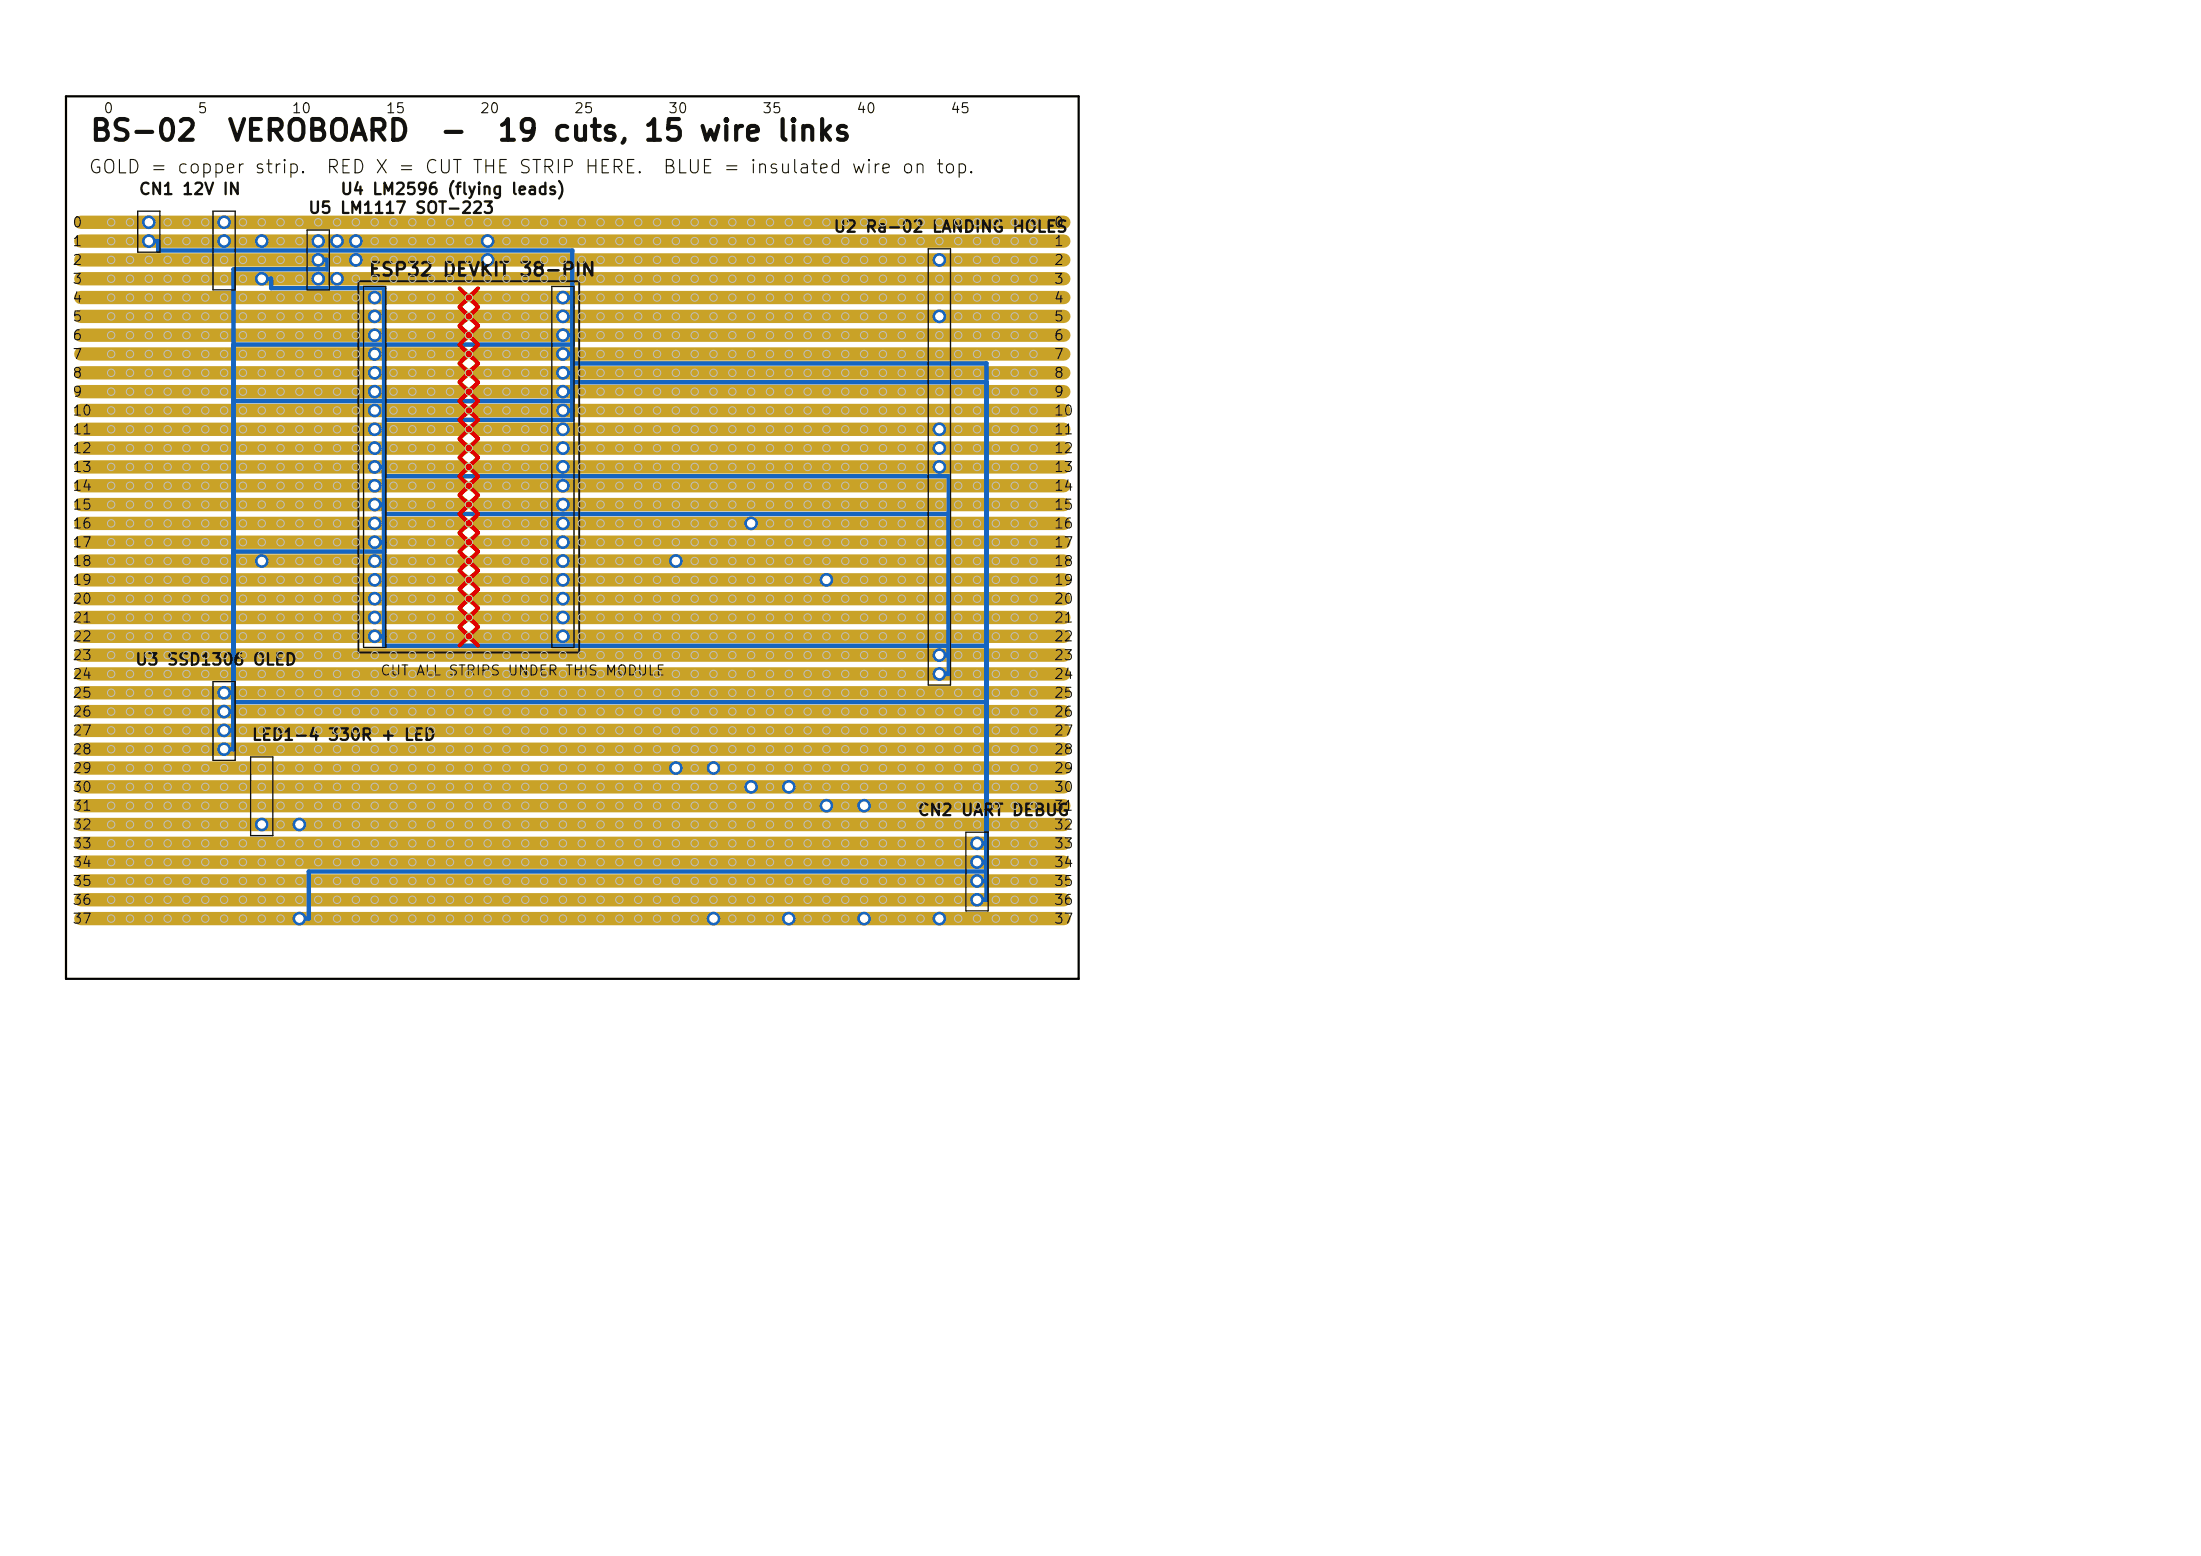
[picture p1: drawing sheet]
<svg xmlns="http://www.w3.org/2000/svg" width="297mm" height="210mm" viewBox="0 0 297 210" stroke-linecap="round" stroke-linejoin="round" font-family="sans-serif">
<defs><g id="words">
<g font-size="2.8" fill="#111">
<text x="12" y="19.7">BS-02</text>
<text x="30.5" y="19.7">VEROBOARD</text>
<text x="59.2" y="19.7">-</text>
<text x="66.9" y="19.7">19 cuts, 15 wire links</text>
</g>
<g font-size="1.8" fill="#111">
<text x="11.8" y="23.9">GOLD = copper strip.</text>
<text x="43.9" y="23.9">RED X = CUT THE STRIP HERE.</text>
<text x="89.3" y="23.9">BLUE = insulated wire on top.</text>
<text x="49.6" y="37.7">ESP32 DEVKIT 38-PIN</text>
</g>
<g font-size="1.5" fill="#111">
<text x="18.6" y="26.7">CN1 12V IN</text>
<text x="41.5" y="29.2">U5 LM1117 SOT-223</text>
<text x="45.8" y="26.7">U4 LM2596 (flying leads)</text>
<text x="112.4" y="31.7">U2 Ra-02 LANDING HOLES</text>
<text x="18.1" y="90.2">U3 SSD1306 OLED</text>
<text x="33.9" y="100.3">LED1-4 330R + LED</text>
<text x="123.7" y="110.5">CN2 UART DEBUG</text>
</g>
<g font-size="1.3" fill="#111">
<text x="13.9" y="15.6">0</text>
<text x="26.6" y="15.6">5</text>
<text x="39.3" y="15.6">10</text>
<text x="52" y="15.6">15</text>
<text x="64.7" y="15.6">20</text>
<text x="77.4" y="15.6">25</text>
<text x="90.1" y="15.6">30</text>
<text x="102.8" y="15.6">35</text>
<text x="115.5" y="15.6">40</text>
<text x="128.2" y="15.6">45</text>
<text x="9.7" y="31">0</text>
<text x="9.7" y="33.6">1</text>
<text x="142.1" y="31">0</text>
<text x="142.1" y="33.6">1</text>
<text x="9.7" y="36.1">2</text>
<text x="9.7" y="38.6">3</text>
<text x="9.7" y="41.2">4</text>
<text x="142.1" y="36.1">2</text>
<text x="142.1" y="38.6">3</text>
<text x="142.1" y="41.2">4</text>
<text x="9.7" y="43.7">5</text>
<text x="9.7" y="46.3">6</text>
<text x="142.1" y="43.7">5</text>
<text x="142.1" y="46.3">6</text>
<text x="9.7" y="48.8">7</text>
<text x="9.7" y="51.3">8</text>
<text x="9.7" y="53.9">9</text>
<text x="142.1" y="48.8">7</text>
<text x="142.1" y="51.3">8</text>
<text x="142.1" y="53.9">9</text>
<text x="9.7" y="56.4">10</text>
<text x="9.7" y="59">11</text>
<text x="142.1" y="56.4">10</text>
<text x="142.1" y="59">11</text>
<text x="9.7" y="61.5">12</text>
<text x="9.7" y="64">13</text>
<text x="142.1" y="61.5">12</text>
<text x="142.1" y="64">13</text>
<text x="9.7" y="66.6">14</text>
<text x="9.7" y="69.1">15</text>
<text x="9.7" y="71.7">16</text>
<text x="142.1" y="66.6">14</text>
<text x="142.1" y="69.1">15</text>
<text x="142.1" y="71.7">16</text>
<text x="9.7" y="74.2">17</text>
<text x="9.7" y="76.7">18</text>
<text x="142.1" y="74.2">17</text>
<text x="142.1" y="76.7">18</text>
<text x="9.7" y="79.3">19</text>
<text x="9.7" y="81.8">20</text>
<text x="142.1" y="79.3">19</text>
<text x="142.1" y="81.8">20</text>
<text x="9.7" y="84.4">21</text>
<text x="9.7" y="86.9">22</text>
<text x="9.7" y="89.4">23</text>
<text x="142.1" y="84.4">21</text>
<text x="142.1" y="86.9">22</text>
<text x="142.1" y="89.4">23</text>
<text x="9.7" y="92">24</text>
<text x="9.7" y="94.5">25</text>
<text x="51.2" y="91.5">CUT ALL STRIPS UNDER THIS MODULE</text>
<text x="142.1" y="92">24</text>
<text x="142.1" y="94.5">25</text>
<text x="9.7" y="97.1">26</text>
<text x="9.7" y="99.6">27</text>
<text x="142.1" y="97.1">26</text>
<text x="142.1" y="99.6">27</text>
<text x="9.7" y="102.1">28</text>
<text x="9.7" y="104.7">29</text>
<text x="9.7" y="107.2">30</text>
<text x="142.1" y="102.1">28</text>
<text x="142.1" y="104.7">29</text>
<text x="142.1" y="107.2">30</text>
<text x="9.7" y="109.8">31</text>
<text x="9.7" y="112.3">32</text>
<text x="142.1" y="109.8">31</text>
<text x="142.1" y="112.3">32</text>
<text x="9.7" y="114.8">33</text>
<text x="9.7" y="117.4">34</text>
<text x="9.7" y="119.9">35</text>
<text x="142.1" y="114.8">33</text>
<text x="142.1" y="117.4">34</text>
<text x="142.1" y="119.9">35</text>
<text x="9.7" y="122.5">36</text>
<text x="9.7" y="125">37</text>
<text x="142.1" y="122.5">36</text>
<text x="142.1" y="125">37</text>
</g>
</g></defs>
<g fill="#c9a227" stroke="#c9a227" stroke-width=".13">
<circle cx="50.6" cy="70.6" r=".85"/>
<circle cx="131.8" cy="121.4" r=".85"/>
<circle cx="65.8" cy="35.1" r=".85"/>
<circle cx="50.6" cy="85.9" r=".85"/>
<circle cx="35.3" cy="75.7" r=".85"/>
<circle cx="40.4" cy="124" r=".85"/>
<circle cx="30.2" cy="101.1" r=".85"/>
<circle cx="30.2" cy="32.5" r=".85"/>
<circle cx="76" cy="40.2" r=".85"/>
<circle cx="42.9" cy="37.6" r=".85"/>
<circle cx="50.6" cy="42.7" r=".85"/>
<circle cx="106.4" cy="106.2" r=".85"/>
<circle cx="76" cy="68.1" r=".85"/>
<circle cx="106.4" cy="124" r=".85"/>
<circle cx="76" cy="50.3" r=".85"/>
<circle cx="50.6" cy="55.4" r=".85"/>
<circle cx="116.6" cy="124" r=".85"/>
<circle cx="91.2" cy="75.7" r=".85"/>
<circle cx="76" cy="63" r=".85"/>
<circle cx="30.2" cy="98.6" r=".85"/>
<circle cx="76" cy="60.5" r=".85"/>
<circle cx="76" cy="83.3" r=".85"/>
<circle cx="42.9" cy="35.1" r=".85"/>
<circle cx="96.3" cy="103.7" r=".85"/>
<circle cx="35.3" cy="32.5" r=".85"/>
<circle cx="30.2" cy="96" r=".85"/>
<circle cx="76" cy="65.6" r=".85"/>
<circle cx="126.8" cy="91" r=".85"/>
<circle cx="76" cy="78.3" r=".85"/>
<circle cx="50.6" cy="78.3" r=".85"/>
<circle cx="126.8" cy="88.4" r=".85"/>
<circle cx="50.6" cy="75.7" r=".85"/>
<circle cx="111.5" cy="108.7" r=".85"/>
<circle cx="131.8" cy="113.8" r=".85"/>
<circle cx="76" cy="80.8" r=".85"/>
<circle cx="131.8" cy="118.9" r=".85"/>
<circle cx="65.8" cy="32.5" r=".85"/>
<circle cx="101.4" cy="70.6" r=".85"/>
<circle cx="20.1" cy="30" r=".85"/>
<circle cx="20.1" cy="32.5" r=".85"/>
<circle cx="30.2" cy="30" r=".85"/>
<circle cx="96.3" cy="124" r=".85"/>
<circle cx="50.6" cy="50.3" r=".85"/>
<circle cx="126.8" cy="60.5" r=".85"/>
<circle cx="116.6" cy="108.7" r=".85"/>
<circle cx="76" cy="45.2" r=".85"/>
<circle cx="50.6" cy="60.5" r=".85"/>
<circle cx="30.2" cy="93.5" r=".85"/>
<circle cx="42.9" cy="32.5" r=".85"/>
<circle cx="40.4" cy="111.3" r=".85"/>
<circle cx="50.6" cy="73.2" r=".85"/>
<circle cx="76" cy="70.6" r=".85"/>
<circle cx="76" cy="85.9" r=".85"/>
<circle cx="111.5" cy="78.3" r=".85"/>
<circle cx="50.6" cy="80.8" r=".85"/>
<circle cx="50.6" cy="47.8" r=".85"/>
<circle cx="45.5" cy="32.5" r=".85"/>
<circle cx="50.6" cy="63" r=".85"/>
<circle cx="76" cy="55.4" r=".85"/>
<circle cx="76" cy="73.2" r=".85"/>
<circle cx="48" cy="32.5" r=".85"/>
<circle cx="76" cy="52.9" r=".85"/>
<circle cx="50.6" cy="45.2" r=".85"/>
<circle cx="76" cy="75.7" r=".85"/>
<circle cx="91.2" cy="103.7" r=".85"/>
<circle cx="76" cy="57.9" r=".85"/>
<circle cx="126.8" cy="63" r=".85"/>
<circle cx="50.6" cy="57.9" r=".85"/>
<circle cx="76" cy="47.8" r=".85"/>
<circle cx="48" cy="35.1" r=".85"/>
<circle cx="50.6" cy="52.9" r=".85"/>
<circle cx="126.8" cy="57.9" r=".85"/>
<circle cx="45.5" cy="37.6" r=".85"/>
<circle cx="126.8" cy="42.7" r=".85"/>
<circle cx="50.6" cy="65.6" r=".85"/>
<circle cx="101.4" cy="106.2" r=".85"/>
<circle cx="126.8" cy="35.1" r=".85"/>
<circle cx="126.8" cy="124" r=".85"/>
<circle cx="35.3" cy="111.3" r=".85"/>
<circle cx="76" cy="42.7" r=".85"/>
<circle cx="35.3" cy="37.6" r=".85"/>
<circle cx="50.6" cy="83.3" r=".85"/>
<circle cx="131.8" cy="116.4" r=".85"/>
<circle cx="50.6" cy="40.2" r=".85"/>
<circle cx="50.6" cy="68.1" r=".85"/>
</g>
<g fill="none" stroke="#c9a227" stroke-width="1.8">
<path d="M10.9 30h132.7M10.9 32.5h132.7M10.9 35.1h132.7M10.9 37.6h132.7M10.9 55.4h51.6M10.9 40.2h51.6M10.9 42.7h51.6M10.9 45.2h51.6M10.9 47.8h51.6M10.9 50.3h51.6M10.9 52.9h51.6M10.9 57.9h51.6"/>
<path d="M64 55.4h79.6M64 40.2h79.6M64 42.7h79.6M64 45.2h79.6M64 47.8h79.6M64 50.3h79.6M64 52.9h79.6M64 57.9h79.6M10.9 73.2h51.6M10.9 60.5h51.6M10.9 63h51.6M10.9 65.6h51.6"/>
<path d="M10.9 68.1h51.6M10.9 70.6h51.6M10.9 75.7h51.6M10.9 78.3h51.6M64 73.2h79.6M64 60.5h79.6M64 63h79.6M64 65.6h79.6M64 68.1h79.6M64 70.6h79.6M64 75.7h79.6M64 78.3h79.6"/>
<path d="M10.9 93.5h132.7M10.9 96h132.7M10.9 85.9h51.6M10.9 98.6h132.7M10.9 91h132.7M10.9 88.4h132.7M10.9 80.8h51.6M10.9 83.3h51.6M64 85.9h79.6M64 80.8h79.6M64 83.3h79.6M10.9 116.4h132.7"/>
<path d="M10.9 113.8h132.7M10.9 118.9h132.7M10.9 101.1h132.7M10.9 103.7h132.7M10.9 106.2h132.7M10.9 108.7h132.7M10.9 111.3h132.7M10.9 124h132.7M10.9 121.4h132.7"/>
</g>
<g fill="#1565c0" stroke="#1565c0" stroke-width=".13">
<circle cx="50.6" cy="70.6" r=".85"/>
<circle cx="131.8" cy="121.4" r=".85"/>
<circle cx="65.8" cy="35.1" r=".85"/>
<circle cx="50.6" cy="85.9" r=".85"/>
<circle cx="35.3" cy="75.7" r=".85"/>
<circle cx="40.4" cy="124" r=".85"/>
<circle cx="30.2" cy="101.1" r=".85"/>
<circle cx="30.2" cy="32.5" r=".85"/>
<circle cx="76" cy="40.2" r=".85"/>
<circle cx="42.9" cy="37.6" r=".85"/>
<circle cx="50.6" cy="42.7" r=".85"/>
<circle cx="106.4" cy="106.2" r=".85"/>
<circle cx="76" cy="68.1" r=".85"/>
<circle cx="106.4" cy="124" r=".85"/>
<circle cx="76" cy="50.3" r=".85"/>
<circle cx="50.6" cy="55.4" r=".85"/>
<circle cx="116.6" cy="124" r=".85"/>
<circle cx="91.2" cy="75.7" r=".85"/>
<circle cx="76" cy="63" r=".85"/>
<circle cx="30.2" cy="98.6" r=".85"/>
<circle cx="76" cy="60.5" r=".85"/>
<circle cx="76" cy="83.3" r=".85"/>
<circle cx="42.9" cy="35.1" r=".85"/>
<circle cx="96.3" cy="103.7" r=".85"/>
<circle cx="35.3" cy="32.5" r=".85"/>
<circle cx="30.2" cy="96" r=".85"/>
<circle cx="76" cy="65.6" r=".85"/>
<circle cx="126.8" cy="91" r=".85"/>
<circle cx="76" cy="78.3" r=".85"/>
<circle cx="50.6" cy="78.3" r=".85"/>
<circle cx="126.8" cy="88.4" r=".85"/>
<circle cx="50.6" cy="75.7" r=".85"/>
<circle cx="111.5" cy="108.7" r=".85"/>
<circle cx="131.8" cy="113.8" r=".85"/>
<circle cx="76" cy="80.8" r=".85"/>
<circle cx="131.8" cy="118.9" r=".85"/>
<circle cx="65.8" cy="32.5" r=".85"/>
<circle cx="101.4" cy="70.6" r=".85"/>
<circle cx="20.1" cy="30" r=".85"/>
<circle cx="20.1" cy="32.5" r=".85"/>
<circle cx="30.2" cy="30" r=".85"/>
<circle cx="96.3" cy="124" r=".85"/>
<circle cx="50.6" cy="50.3" r=".85"/>
<circle cx="126.8" cy="60.5" r=".85"/>
<circle cx="116.6" cy="108.7" r=".85"/>
<circle cx="76" cy="45.2" r=".85"/>
<circle cx="50.6" cy="60.5" r=".85"/>
<circle cx="30.2" cy="93.5" r=".85"/>
<circle cx="42.9" cy="32.5" r=".85"/>
<circle cx="40.4" cy="111.3" r=".85"/>
<circle cx="50.6" cy="73.2" r=".85"/>
<circle cx="76" cy="70.6" r=".85"/>
<circle cx="76" cy="85.9" r=".85"/>
<circle cx="111.5" cy="78.3" r=".85"/>
<circle cx="50.6" cy="80.8" r=".85"/>
<circle cx="50.6" cy="47.8" r=".85"/>
<circle cx="45.5" cy="32.5" r=".85"/>
<circle cx="50.6" cy="63" r=".85"/>
<circle cx="76" cy="55.4" r=".85"/>
<circle cx="76" cy="73.2" r=".85"/>
<circle cx="48" cy="32.5" r=".85"/>
<circle cx="76" cy="52.9" r=".85"/>
<circle cx="50.6" cy="45.2" r=".85"/>
<circle cx="76" cy="75.7" r=".85"/>
<circle cx="91.2" cy="103.7" r=".85"/>
<circle cx="76" cy="57.9" r=".85"/>
<circle cx="126.8" cy="63" r=".85"/>
<circle cx="50.6" cy="57.9" r=".85"/>
<circle cx="76" cy="47.8" r=".85"/>
<circle cx="48" cy="35.1" r=".85"/>
<circle cx="50.6" cy="52.9" r=".85"/>
<circle cx="126.8" cy="57.9" r=".85"/>
<circle cx="45.5" cy="37.6" r=".85"/>
<circle cx="126.8" cy="42.7" r=".85"/>
<circle cx="50.6" cy="65.6" r=".85"/>
<circle cx="101.4" cy="106.2" r=".85"/>
<circle cx="126.8" cy="35.1" r=".85"/>
<circle cx="126.8" cy="124" r=".85"/>
<circle cx="35.3" cy="111.3" r=".85"/>
<circle cx="76" cy="42.7" r=".85"/>
<circle cx="35.3" cy="37.6" r=".85"/>
<circle cx="50.6" cy="83.3" r=".85"/>
<circle cx="131.8" cy="116.4" r=".85"/>
<circle cx="50.6" cy="40.2" r=".85"/>
<circle cx="50.6" cy="68.1" r=".85"/>
</g>
<g fill="none" stroke="#1565c0" stroke-width=".6">
<path d="M20.1 32.5h1.2v1.3h55.9v22.9h-25.4M35.3 37.6h1.3v1.3h15.2v48.3h81.3M42.9 35.1h1.3v1.3h-12.7v64.7h-1.3M31.5 46.5h45.7M31.5 54.1h45.7M76 55.4h1.2M76 40.2h1.2M76 45.2h1.2M76 47.8h1.2M76 50.3h1.2M76 52.9h1.2M77.2 49.1h55.9v72.3h-1.3"/>
<path d="M77.2 51.6h55.9M31.5 74.5h20.3M50.6 73.2h1.2M50.6 63h1.2M50.6 68.1h1.2M51.8 64.3h76.2v26.7h-1.2M51.8 69.4h76.2M30.2 93.5h1.3M30.2 96h1.3M30.2 98.6h1.3M31.5 94.8h101.6M50.6 85.9h1.2"/>
<path d="M126.8 88.4h1.2M131.8 116.4h1.3M131.8 113.8h1.3M131.8 118.9h1.3M133.1 117.6h-91.4v6.4h-1.3"/>
</g>
<path d="M18.6 28.5h3v5.5h-3zM28.7 28.5h3v10.6h-3zM41.4 31h3v8.1h-3zM49.1 38.7h3v48.7h-3zM74.5 38.7h3v48.7h-3zM125.3 33.6h3v58.9h-3zM28.7 92h3v10.6h-3zM33.8 102.2h3v10.6h-3zM130.3 112.3h3v10.6h-3z" fill="none" stroke="#111" stroke-width=".18"/>
<path d="M48.4 38h29.8v50.1h-29.8z" fill="none" stroke="#111" stroke-width=".25"/>
<g fill="none" stroke="#e00000" stroke-width=".55">
<path d="M62 38.9l2.5 2.5M64.5 38.9l-2.5 2.5M62 41.5l2.5 2.5M62 44l2.5 2.5M62 46.5l2.5 2.5M62 49.1l2.5 2.5M62 51.6l2.5 2.5M62 54.2l2.5 2.5M62 56.7l2.5 2.5M62 59.2l2.5 2.5M64.5 41.5l-2.5 2.5M64.5 44l-2.5 2.5"/>
<path d="M64.5 46.5l-2.5 2.5M64.5 49.1l-2.5 2.5M64.5 51.6l-2.5 2.5M64.5 54.2l-2.5 2.5M64.5 56.7l-2.5 2.5M64.5 59.2l-2.5 2.5M62 61.8l2.5 2.5M62 64.3l2.5 2.5M62 66.9l2.5 2.5M62 69.4l2.5 2.5M62 71.9l2.5 2.5M62 74.5l2.5 2.5"/>
<path d="M62 77l2.5 2.5M62 79.6l2.5 2.5M64.5 61.8l-2.5 2.5M64.5 64.3l-2.5 2.5M64.5 66.9l-2.5 2.5M64.5 69.4l-2.5 2.5M64.5 71.9l-2.5 2.5M64.5 74.5l-2.5 2.5M64.5 77l-2.5 2.5M64.5 79.6l-2.5 2.5M62 82.1l2.5 2.5M62 84.6l2.5 2.5"/>
<path d="M64.5 82.1l-2.5 2.5M64.5 84.6l-2.5 2.5"/>
</g>
<g fill="none" stroke="#bebebe" stroke-width=".13">
<circle cx="15" cy="30" r=".5"/>
<circle cx="15" cy="32.5" r=".5"/>
<circle cx="15" cy="35.1" r=".5"/>
<circle cx="15" cy="37.6" r=".5"/>
<circle cx="17.5" cy="35.1" r=".5"/>
<circle cx="17.5" cy="37.6" r=".5"/>
<circle cx="17.5" cy="32.5" r=".5"/>
<circle cx="17.5" cy="30" r=".5"/>
<circle cx="20.1" cy="35.1" r=".5"/>
<circle cx="20.1" cy="37.6" r=".5"/>
<circle cx="22.6" cy="30" r=".5"/>
<circle cx="22.6" cy="32.5" r=".5"/>
<circle cx="22.6" cy="35.1" r=".5"/>
<circle cx="22.6" cy="37.6" r=".5"/>
<circle cx="25.2" cy="32.5" r=".5"/>
<circle cx="25.2" cy="37.6" r=".5"/>
<circle cx="25.2" cy="30" r=".5"/>
<circle cx="25.2" cy="35.1" r=".5"/>
<circle cx="27.7" cy="32.5" r=".5"/>
<circle cx="27.7" cy="30" r=".5"/>
<circle cx="27.7" cy="35.1" r=".5"/>
<circle cx="27.7" cy="37.6" r=".5"/>
<circle cx="30.2" cy="37.6" r=".5"/>
<circle cx="30.2" cy="35.1" r=".5"/>
<circle cx="32.8" cy="32.5" r=".5"/>
<circle cx="32.8" cy="35.1" r=".5"/>
<circle cx="32.8" cy="30" r=".5"/>
<circle cx="32.8" cy="37.6" r=".5"/>
<circle cx="35.3" cy="35.1" r=".5"/>
<circle cx="35.3" cy="30" r=".5"/>
<circle cx="37.9" cy="35.1" r=".5"/>
<circle cx="37.9" cy="32.5" r=".5"/>
<circle cx="37.9" cy="30" r=".5"/>
<circle cx="37.9" cy="37.6" r=".5"/>
<circle cx="40.4" cy="32.5" r=".5"/>
<circle cx="40.4" cy="35.1" r=".5"/>
<circle cx="40.4" cy="30" r=".5"/>
<circle cx="40.4" cy="37.6" r=".5"/>
<circle cx="42.9" cy="30" r=".5"/>
<circle cx="45.5" cy="35.1" r=".5"/>
<circle cx="45.5" cy="30" r=".5"/>
<circle cx="48" cy="30" r=".5"/>
<circle cx="48" cy="37.6" r=".5"/>
<circle cx="50.6" cy="32.5" r=".5"/>
<circle cx="50.6" cy="35.1" r=".5"/>
<circle cx="50.6" cy="37.6" r=".5"/>
<circle cx="50.6" cy="30" r=".5"/>
<circle cx="53.1" cy="30" r=".5"/>
<circle cx="53.1" cy="35.1" r=".5"/>
<circle cx="53.1" cy="32.5" r=".5"/>
<circle cx="53.1" cy="37.6" r=".5"/>
<circle cx="55.6" cy="37.6" r=".5"/>
<circle cx="55.6" cy="32.5" r=".5"/>
<circle cx="55.6" cy="35.1" r=".5"/>
<circle cx="55.6" cy="30" r=".5"/>
<circle cx="58.2" cy="32.5" r=".5"/>
<circle cx="58.2" cy="35.1" r=".5"/>
<circle cx="58.2" cy="37.6" r=".5"/>
<circle cx="58.2" cy="30" r=".5"/>
<circle cx="60.7" cy="35.1" r=".5"/>
<circle cx="60.7" cy="32.5" r=".5"/>
<circle cx="60.7" cy="37.6" r=".5"/>
<circle cx="60.7" cy="30" r=".5"/>
<circle cx="63.3" cy="32.5" r=".5"/>
<circle cx="63.3" cy="30" r=".5"/>
<circle cx="63.3" cy="37.6" r=".5"/>
<circle cx="63.3" cy="35.1" r=".5"/>
<circle cx="65.8" cy="37.6" r=".5"/>
<circle cx="65.8" cy="30" r=".5"/>
<circle cx="68.3" cy="35.1" r=".5"/>
<circle cx="68.3" cy="30" r=".5"/>
<circle cx="68.3" cy="37.6" r=".5"/>
<circle cx="68.3" cy="32.5" r=".5"/>
<circle cx="70.9" cy="37.6" r=".5"/>
<circle cx="70.9" cy="32.5" r=".5"/>
<circle cx="70.9" cy="35.1" r=".5"/>
<circle cx="70.9" cy="30" r=".5"/>
<circle cx="73.4" cy="37.6" r=".5"/>
<circle cx="73.4" cy="35.1" r=".5"/>
<circle cx="73.4" cy="32.5" r=".5"/>
<circle cx="73.4" cy="30" r=".5"/>
<circle cx="76" cy="30" r=".5"/>
<circle cx="76" cy="37.6" r=".5"/>
<circle cx="76" cy="35.1" r=".5"/>
<circle cx="76" cy="32.5" r=".5"/>
<circle cx="78.5" cy="30" r=".5"/>
<circle cx="78.5" cy="35.1" r=".5"/>
<circle cx="78.5" cy="32.5" r=".5"/>
<circle cx="78.5" cy="37.6" r=".5"/>
<circle cx="81" cy="32.5" r=".5"/>
<circle cx="81" cy="30" r=".5"/>
<circle cx="81" cy="37.6" r=".5"/>
<circle cx="81" cy="35.1" r=".5"/>
<circle cx="83.6" cy="30" r=".5"/>
<circle cx="83.6" cy="35.1" r=".5"/>
<circle cx="83.6" cy="32.5" r=".5"/>
<circle cx="83.6" cy="37.6" r=".5"/>
<circle cx="86.1" cy="35.1" r=".5"/>
<circle cx="86.1" cy="32.5" r=".5"/>
<circle cx="86.1" cy="37.6" r=".5"/>
<circle cx="86.1" cy="30" r=".5"/>
<circle cx="88.7" cy="37.6" r=".5"/>
<circle cx="88.7" cy="30" r=".5"/>
<circle cx="88.7" cy="32.5" r=".5"/>
<circle cx="88.7" cy="35.1" r=".5"/>
<circle cx="91.2" cy="37.6" r=".5"/>
<circle cx="91.2" cy="32.5" r=".5"/>
<circle cx="91.2" cy="35.1" r=".5"/>
<circle cx="91.2" cy="30" r=".5"/>
<circle cx="93.7" cy="37.6" r=".5"/>
<circle cx="93.7" cy="32.5" r=".5"/>
<circle cx="93.7" cy="30" r=".5"/>
<circle cx="93.7" cy="35.1" r=".5"/>
<circle cx="96.3" cy="37.6" r=".5"/>
<circle cx="96.3" cy="32.5" r=".5"/>
<circle cx="96.3" cy="30" r=".5"/>
<circle cx="96.3" cy="35.1" r=".5"/>
<circle cx="98.8" cy="32.5" r=".5"/>
<circle cx="98.8" cy="35.1" r=".5"/>
<circle cx="98.8" cy="30" r=".5"/>
<circle cx="98.8" cy="37.6" r=".5"/>
<circle cx="101.4" cy="37.6" r=".5"/>
<circle cx="101.4" cy="35.1" r=".5"/>
<circle cx="101.4" cy="32.5" r=".5"/>
<circle cx="101.4" cy="30" r=".5"/>
<circle cx="103.9" cy="37.6" r=".5"/>
<circle cx="103.9" cy="30" r=".5"/>
<circle cx="103.9" cy="32.5" r=".5"/>
<circle cx="103.9" cy="35.1" r=".5"/>
<circle cx="106.4" cy="32.5" r=".5"/>
<circle cx="106.4" cy="35.1" r=".5"/>
<circle cx="106.4" cy="30" r=".5"/>
<circle cx="106.4" cy="37.6" r=".5"/>
<circle cx="109" cy="37.6" r=".5"/>
<circle cx="109" cy="35.1" r=".5"/>
<circle cx="109" cy="30" r=".5"/>
<circle cx="109" cy="32.5" r=".5"/>
<circle cx="111.5" cy="32.5" r=".5"/>
<circle cx="111.5" cy="37.6" r=".5"/>
<circle cx="111.5" cy="30" r=".5"/>
<circle cx="111.5" cy="35.1" r=".5"/>
<circle cx="114.1" cy="35.1" r=".5"/>
<circle cx="114.1" cy="30" r=".5"/>
<circle cx="114.1" cy="37.6" r=".5"/>
<circle cx="114.1" cy="32.5" r=".5"/>
<circle cx="116.6" cy="37.6" r=".5"/>
<circle cx="116.6" cy="32.5" r=".5"/>
<circle cx="116.6" cy="30" r=".5"/>
<circle cx="116.6" cy="35.1" r=".5"/>
<circle cx="119.1" cy="32.5" r=".5"/>
<circle cx="119.1" cy="30" r=".5"/>
<circle cx="119.1" cy="37.6" r=".5"/>
<circle cx="119.1" cy="35.1" r=".5"/>
<circle cx="121.7" cy="37.6" r=".5"/>
<circle cx="121.7" cy="30" r=".5"/>
<circle cx="121.7" cy="35.1" r=".5"/>
<circle cx="121.7" cy="32.5" r=".5"/>
<circle cx="124.2" cy="30" r=".5"/>
<circle cx="124.2" cy="32.5" r=".5"/>
<circle cx="124.2" cy="37.6" r=".5"/>
<circle cx="124.2" cy="35.1" r=".5"/>
<circle cx="126.8" cy="37.6" r=".5"/>
<circle cx="126.8" cy="30" r=".5"/>
<circle cx="126.8" cy="32.5" r=".5"/>
<circle cx="129.3" cy="30" r=".5"/>
<circle cx="129.3" cy="35.1" r=".5"/>
<circle cx="129.3" cy="37.6" r=".5"/>
<circle cx="129.3" cy="32.5" r=".5"/>
<circle cx="131.8" cy="35.1" r=".5"/>
<circle cx="131.8" cy="30" r=".5"/>
<circle cx="131.8" cy="32.5" r=".5"/>
<circle cx="131.8" cy="37.6" r=".5"/>
<circle cx="134.4" cy="30" r=".5"/>
<circle cx="134.4" cy="35.1" r=".5"/>
<circle cx="134.4" cy="37.6" r=".5"/>
<circle cx="134.4" cy="32.5" r=".5"/>
<circle cx="136.9" cy="35.1" r=".5"/>
<circle cx="136.9" cy="32.5" r=".5"/>
<circle cx="136.9" cy="30" r=".5"/>
<circle cx="136.9" cy="37.6" r=".5"/>
<circle cx="139.5" cy="30" r=".5"/>
<circle cx="139.5" cy="35.1" r=".5"/>
<circle cx="139.5" cy="37.6" r=".5"/>
<circle cx="139.5" cy="32.5" r=".5"/>
<circle cx="15" cy="42.7" r=".5"/>
<circle cx="15" cy="40.2" r=".5"/>
<circle cx="15" cy="57.9" r=".5"/>
<circle cx="15" cy="47.8" r=".5"/>
<circle cx="15" cy="52.9" r=".5"/>
<circle cx="15" cy="55.4" r=".5"/>
<circle cx="15" cy="50.3" r=".5"/>
<circle cx="15" cy="45.2" r=".5"/>
<circle cx="17.5" cy="42.7" r=".5"/>
<circle cx="17.5" cy="40.2" r=".5"/>
<circle cx="17.5" cy="52.9" r=".5"/>
<circle cx="17.5" cy="47.8" r=".5"/>
<circle cx="17.5" cy="45.2" r=".5"/>
<circle cx="17.5" cy="55.4" r=".5"/>
<circle cx="17.5" cy="50.3" r=".5"/>
<circle cx="17.5" cy="57.9" r=".5"/>
<circle cx="20.1" cy="40.2" r=".5"/>
<circle cx="20.1" cy="42.7" r=".5"/>
<circle cx="20.1" cy="45.2" r=".5"/>
<circle cx="20.1" cy="50.3" r=".5"/>
<circle cx="20.1" cy="52.9" r=".5"/>
<circle cx="20.1" cy="57.9" r=".5"/>
<circle cx="20.1" cy="47.8" r=".5"/>
<circle cx="20.1" cy="55.4" r=".5"/>
<circle cx="22.6" cy="40.2" r=".5"/>
<circle cx="22.6" cy="42.7" r=".5"/>
<circle cx="22.6" cy="52.9" r=".5"/>
<circle cx="22.6" cy="57.9" r=".5"/>
<circle cx="22.6" cy="55.4" r=".5"/>
<circle cx="22.6" cy="47.8" r=".5"/>
<circle cx="22.6" cy="45.2" r=".5"/>
<circle cx="22.6" cy="50.3" r=".5"/>
<circle cx="25.2" cy="42.7" r=".5"/>
<circle cx="25.2" cy="40.2" r=".5"/>
<circle cx="25.2" cy="52.9" r=".5"/>
<circle cx="25.2" cy="57.9" r=".5"/>
<circle cx="25.2" cy="47.8" r=".5"/>
<circle cx="25.2" cy="55.4" r=".5"/>
<circle cx="25.2" cy="45.2" r=".5"/>
<circle cx="25.2" cy="50.3" r=".5"/>
<circle cx="27.7" cy="40.2" r=".5"/>
<circle cx="27.7" cy="42.7" r=".5"/>
<circle cx="27.7" cy="45.2" r=".5"/>
<circle cx="27.7" cy="52.9" r=".5"/>
<circle cx="27.7" cy="50.3" r=".5"/>
<circle cx="27.7" cy="47.8" r=".5"/>
<circle cx="27.7" cy="57.9" r=".5"/>
<circle cx="27.7" cy="55.4" r=".5"/>
<circle cx="30.2" cy="40.2" r=".5"/>
<circle cx="30.2" cy="42.7" r=".5"/>
<circle cx="30.2" cy="52.9" r=".5"/>
<circle cx="30.2" cy="45.2" r=".5"/>
<circle cx="30.2" cy="50.3" r=".5"/>
<circle cx="30.2" cy="47.8" r=".5"/>
<circle cx="30.2" cy="55.4" r=".5"/>
<circle cx="30.2" cy="57.9" r=".5"/>
<circle cx="32.8" cy="40.2" r=".5"/>
<circle cx="32.8" cy="42.7" r=".5"/>
<circle cx="32.8" cy="52.9" r=".5"/>
<circle cx="32.8" cy="47.8" r=".5"/>
<circle cx="32.8" cy="55.4" r=".5"/>
<circle cx="32.8" cy="45.2" r=".5"/>
<circle cx="32.8" cy="50.3" r=".5"/>
<circle cx="32.8" cy="57.9" r=".5"/>
<circle cx="35.3" cy="42.7" r=".5"/>
<circle cx="35.3" cy="40.2" r=".5"/>
<circle cx="35.3" cy="57.9" r=".5"/>
<circle cx="35.3" cy="52.9" r=".5"/>
<circle cx="35.3" cy="55.4" r=".5"/>
<circle cx="35.3" cy="47.8" r=".5"/>
<circle cx="35.3" cy="50.3" r=".5"/>
<circle cx="35.3" cy="45.2" r=".5"/>
<circle cx="37.9" cy="40.2" r=".5"/>
<circle cx="37.9" cy="42.7" r=".5"/>
<circle cx="37.9" cy="45.2" r=".5"/>
<circle cx="37.9" cy="50.3" r=".5"/>
<circle cx="37.9" cy="52.9" r=".5"/>
<circle cx="37.9" cy="55.4" r=".5"/>
<circle cx="37.9" cy="57.9" r=".5"/>
<circle cx="37.9" cy="47.8" r=".5"/>
<circle cx="40.4" cy="40.2" r=".5"/>
<circle cx="40.4" cy="42.7" r=".5"/>
<circle cx="40.4" cy="52.9" r=".5"/>
<circle cx="40.4" cy="55.4" r=".5"/>
<circle cx="40.4" cy="57.9" r=".5"/>
<circle cx="40.4" cy="50.3" r=".5"/>
<circle cx="40.4" cy="47.8" r=".5"/>
<circle cx="40.4" cy="45.2" r=".5"/>
<circle cx="42.9" cy="40.2" r=".5"/>
<circle cx="42.9" cy="42.7" r=".5"/>
<circle cx="42.9" cy="55.4" r=".5"/>
<circle cx="42.9" cy="47.8" r=".5"/>
<circle cx="42.9" cy="52.9" r=".5"/>
<circle cx="42.9" cy="57.9" r=".5"/>
<circle cx="42.9" cy="45.2" r=".5"/>
<circle cx="42.9" cy="50.3" r=".5"/>
<circle cx="45.5" cy="40.2" r=".5"/>
<circle cx="45.5" cy="42.7" r=".5"/>
<circle cx="45.5" cy="47.8" r=".5"/>
<circle cx="45.5" cy="50.3" r=".5"/>
<circle cx="45.5" cy="52.9" r=".5"/>
<circle cx="45.5" cy="57.9" r=".5"/>
<circle cx="45.5" cy="45.2" r=".5"/>
<circle cx="45.5" cy="55.4" r=".5"/>
<circle cx="48" cy="42.7" r=".5"/>
<circle cx="48" cy="40.2" r=".5"/>
<circle cx="48" cy="52.9" r=".5"/>
<circle cx="48" cy="57.9" r=".5"/>
<circle cx="48" cy="47.8" r=".5"/>
<circle cx="48" cy="50.3" r=".5"/>
<circle cx="48" cy="55.4" r=".5"/>
<circle cx="48" cy="45.2" r=".5"/>
<circle cx="53.1" cy="40.2" r=".5"/>
<circle cx="53.1" cy="42.7" r=".5"/>
<circle cx="53.1" cy="47.8" r=".5"/>
<circle cx="53.1" cy="52.9" r=".5"/>
<circle cx="53.1" cy="57.9" r=".5"/>
<circle cx="53.1" cy="55.4" r=".5"/>
<circle cx="53.1" cy="45.2" r=".5"/>
<circle cx="53.1" cy="50.3" r=".5"/>
<circle cx="55.6" cy="40.2" r=".5"/>
<circle cx="55.6" cy="42.7" r=".5"/>
<circle cx="55.6" cy="50.3" r=".5"/>
<circle cx="55.6" cy="55.4" r=".5"/>
<circle cx="55.6" cy="52.9" r=".5"/>
<circle cx="55.6" cy="45.2" r=".5"/>
<circle cx="55.6" cy="47.8" r=".5"/>
<circle cx="55.6" cy="57.9" r=".5"/>
<circle cx="58.2" cy="42.7" r=".5"/>
<circle cx="58.2" cy="40.2" r=".5"/>
<circle cx="58.2" cy="45.2" r=".5"/>
<circle cx="58.2" cy="55.4" r=".5"/>
<circle cx="58.2" cy="50.3" r=".5"/>
<circle cx="58.2" cy="52.9" r=".5"/>
<circle cx="58.2" cy="47.8" r=".5"/>
<circle cx="58.2" cy="57.9" r=".5"/>
<circle cx="60.7" cy="40.2" r=".5"/>
<circle cx="60.7" cy="42.7" r=".5"/>
<circle cx="60.7" cy="52.9" r=".5"/>
<circle cx="60.7" cy="45.2" r=".5"/>
<circle cx="60.7" cy="57.9" r=".5"/>
<circle cx="60.7" cy="50.3" r=".5"/>
<circle cx="60.7" cy="47.8" r=".5"/>
<circle cx="60.7" cy="55.4" r=".5"/>
<circle cx="63.3" cy="42.7" r=".5"/>
<circle cx="63.3" cy="40.2" r=".5"/>
<circle cx="63.3" cy="50.3" r=".5"/>
<circle cx="63.3" cy="47.8" r=".5"/>
<circle cx="63.3" cy="52.9" r=".5"/>
<circle cx="63.3" cy="57.9" r=".5"/>
<circle cx="63.3" cy="45.2" r=".5"/>
<circle cx="63.3" cy="55.4" r=".5"/>
<circle cx="65.8" cy="40.2" r=".5"/>
<circle cx="65.8" cy="42.7" r=".5"/>
<circle cx="65.8" cy="47.8" r=".5"/>
<circle cx="65.8" cy="52.9" r=".5"/>
<circle cx="65.8" cy="55.4" r=".5"/>
<circle cx="65.8" cy="45.2" r=".5"/>
<circle cx="65.8" cy="57.9" r=".5"/>
<circle cx="65.8" cy="50.3" r=".5"/>
<circle cx="68.3" cy="40.2" r=".5"/>
<circle cx="68.3" cy="42.7" r=".5"/>
<circle cx="68.3" cy="57.9" r=".5"/>
<circle cx="68.3" cy="52.9" r=".5"/>
<circle cx="68.3" cy="45.2" r=".5"/>
<circle cx="68.3" cy="50.3" r=".5"/>
<circle cx="68.3" cy="55.4" r=".5"/>
<circle cx="68.3" cy="47.8" r=".5"/>
<circle cx="70.9" cy="42.7" r=".5"/>
<circle cx="70.9" cy="40.2" r=".5"/>
<circle cx="70.9" cy="47.8" r=".5"/>
<circle cx="70.9" cy="52.9" r=".5"/>
<circle cx="70.9" cy="57.9" r=".5"/>
<circle cx="70.9" cy="50.3" r=".5"/>
<circle cx="70.9" cy="45.2" r=".5"/>
<circle cx="70.9" cy="55.4" r=".5"/>
<circle cx="73.4" cy="42.7" r=".5"/>
<circle cx="73.4" cy="40.2" r=".5"/>
<circle cx="73.4" cy="52.9" r=".5"/>
<circle cx="73.4" cy="57.9" r=".5"/>
<circle cx="73.4" cy="50.3" r=".5"/>
<circle cx="73.4" cy="47.8" r=".5"/>
<circle cx="73.4" cy="55.4" r=".5"/>
<circle cx="73.4" cy="45.2" r=".5"/>
<circle cx="78.5" cy="40.2" r=".5"/>
<circle cx="78.5" cy="42.7" r=".5"/>
<circle cx="78.5" cy="45.2" r=".5"/>
<circle cx="78.5" cy="50.3" r=".5"/>
<circle cx="78.5" cy="52.9" r=".5"/>
<circle cx="78.5" cy="55.4" r=".5"/>
<circle cx="78.5" cy="47.8" r=".5"/>
<circle cx="78.5" cy="57.9" r=".5"/>
<circle cx="81" cy="42.7" r=".5"/>
<circle cx="81" cy="40.2" r=".5"/>
<circle cx="81" cy="55.4" r=".5"/>
<circle cx="81" cy="57.9" r=".5"/>
<circle cx="81" cy="47.8" r=".5"/>
<circle cx="81" cy="45.2" r=".5"/>
<circle cx="81" cy="52.9" r=".5"/>
<circle cx="81" cy="50.3" r=".5"/>
<circle cx="83.6" cy="40.2" r=".5"/>
<circle cx="83.6" cy="42.7" r=".5"/>
<circle cx="83.6" cy="50.3" r=".5"/>
<circle cx="83.6" cy="52.9" r=".5"/>
<circle cx="83.6" cy="45.2" r=".5"/>
<circle cx="83.6" cy="55.4" r=".5"/>
<circle cx="83.6" cy="57.9" r=".5"/>
<circle cx="83.6" cy="47.8" r=".5"/>
<circle cx="86.1" cy="42.7" r=".5"/>
<circle cx="86.1" cy="40.2" r=".5"/>
<circle cx="86.1" cy="50.3" r=".5"/>
<circle cx="86.1" cy="47.8" r=".5"/>
<circle cx="86.1" cy="45.2" r=".5"/>
<circle cx="86.1" cy="55.4" r=".5"/>
<circle cx="86.1" cy="52.9" r=".5"/>
<circle cx="86.1" cy="57.9" r=".5"/>
<circle cx="88.7" cy="42.7" r=".5"/>
<circle cx="88.7" cy="40.2" r=".5"/>
<circle cx="88.7" cy="47.8" r=".5"/>
<circle cx="88.7" cy="52.9" r=".5"/>
<circle cx="88.7" cy="57.9" r=".5"/>
<circle cx="88.7" cy="45.2" r=".5"/>
<circle cx="88.7" cy="50.3" r=".5"/>
<circle cx="88.7" cy="55.4" r=".5"/>
<circle cx="91.2" cy="40.2" r=".5"/>
<circle cx="91.2" cy="42.7" r=".5"/>
<circle cx="91.2" cy="55.4" r=".5"/>
<circle cx="91.2" cy="52.9" r=".5"/>
<circle cx="91.2" cy="57.9" r=".5"/>
<circle cx="91.2" cy="50.3" r=".5"/>
<circle cx="91.2" cy="47.8" r=".5"/>
<circle cx="91.2" cy="45.2" r=".5"/>
<circle cx="93.7" cy="40.2" r=".5"/>
<circle cx="93.7" cy="42.7" r=".5"/>
<circle cx="93.7" cy="57.9" r=".5"/>
<circle cx="93.7" cy="55.4" r=".5"/>
<circle cx="93.7" cy="52.9" r=".5"/>
<circle cx="93.7" cy="47.8" r=".5"/>
<circle cx="93.7" cy="50.3" r=".5"/>
<circle cx="93.7" cy="45.2" r=".5"/>
<circle cx="96.3" cy="40.2" r=".5"/>
<circle cx="96.3" cy="42.7" r=".5"/>
<circle cx="96.3" cy="52.9" r=".5"/>
<circle cx="96.3" cy="55.4" r=".5"/>
<circle cx="96.3" cy="57.9" r=".5"/>
<circle cx="96.3" cy="47.8" r=".5"/>
<circle cx="96.3" cy="45.2" r=".5"/>
<circle cx="96.3" cy="50.3" r=".5"/>
<circle cx="98.8" cy="40.2" r=".5"/>
<circle cx="98.8" cy="42.7" r=".5"/>
<circle cx="98.8" cy="52.9" r=".5"/>
<circle cx="98.8" cy="55.4" r=".5"/>
<circle cx="98.8" cy="57.9" r=".5"/>
<circle cx="98.8" cy="50.3" r=".5"/>
<circle cx="98.8" cy="45.2" r=".5"/>
<circle cx="98.8" cy="47.8" r=".5"/>
<circle cx="101.4" cy="40.2" r=".5"/>
<circle cx="101.4" cy="42.7" r=".5"/>
<circle cx="101.4" cy="52.9" r=".5"/>
<circle cx="101.4" cy="45.2" r=".5"/>
<circle cx="101.4" cy="55.4" r=".5"/>
<circle cx="101.4" cy="50.3" r=".5"/>
<circle cx="101.4" cy="47.8" r=".5"/>
<circle cx="101.4" cy="57.9" r=".5"/>
<circle cx="103.9" cy="42.7" r=".5"/>
<circle cx="103.9" cy="40.2" r=".5"/>
<circle cx="103.9" cy="45.2" r=".5"/>
<circle cx="103.9" cy="47.8" r=".5"/>
<circle cx="103.9" cy="52.9" r=".5"/>
<circle cx="103.9" cy="55.4" r=".5"/>
<circle cx="103.9" cy="50.3" r=".5"/>
<circle cx="103.9" cy="57.9" r=".5"/>
<circle cx="106.4" cy="42.7" r=".5"/>
<circle cx="106.4" cy="40.2" r=".5"/>
<circle cx="106.4" cy="55.4" r=".5"/>
<circle cx="106.4" cy="50.3" r=".5"/>
<circle cx="106.4" cy="52.9" r=".5"/>
<circle cx="106.4" cy="57.9" r=".5"/>
<circle cx="106.4" cy="47.8" r=".5"/>
<circle cx="106.4" cy="45.2" r=".5"/>
<circle cx="109" cy="40.2" r=".5"/>
<circle cx="109" cy="42.7" r=".5"/>
<circle cx="109" cy="57.9" r=".5"/>
<circle cx="109" cy="52.9" r=".5"/>
<circle cx="109" cy="50.3" r=".5"/>
<circle cx="109" cy="47.8" r=".5"/>
<circle cx="109" cy="45.2" r=".5"/>
<circle cx="109" cy="55.4" r=".5"/>
<circle cx="111.5" cy="40.2" r=".5"/>
<circle cx="111.5" cy="42.7" r=".5"/>
<circle cx="111.5" cy="57.9" r=".5"/>
<circle cx="111.5" cy="52.9" r=".5"/>
<circle cx="111.5" cy="47.8" r=".5"/>
<circle cx="111.5" cy="45.2" r=".5"/>
<circle cx="111.5" cy="55.4" r=".5"/>
<circle cx="111.5" cy="50.3" r=".5"/>
<circle cx="114.1" cy="40.2" r=".5"/>
<circle cx="114.1" cy="42.7" r=".5"/>
<circle cx="114.1" cy="47.8" r=".5"/>
<circle cx="114.1" cy="52.9" r=".5"/>
<circle cx="114.1" cy="50.3" r=".5"/>
<circle cx="114.1" cy="57.9" r=".5"/>
<circle cx="114.1" cy="45.2" r=".5"/>
<circle cx="114.1" cy="55.4" r=".5"/>
<circle cx="116.6" cy="40.2" r=".5"/>
<circle cx="116.6" cy="42.7" r=".5"/>
<circle cx="116.6" cy="52.9" r=".5"/>
<circle cx="116.6" cy="47.8" r=".5"/>
<circle cx="116.6" cy="55.4" r=".5"/>
<circle cx="116.6" cy="50.3" r=".5"/>
<circle cx="116.6" cy="45.2" r=".5"/>
<circle cx="116.6" cy="57.9" r=".5"/>
<circle cx="119.1" cy="40.2" r=".5"/>
<circle cx="119.1" cy="42.7" r=".5"/>
<circle cx="119.1" cy="45.2" r=".5"/>
<circle cx="119.1" cy="55.4" r=".5"/>
<circle cx="119.1" cy="47.8" r=".5"/>
<circle cx="119.1" cy="50.3" r=".5"/>
<circle cx="119.1" cy="57.9" r=".5"/>
<circle cx="119.1" cy="52.9" r=".5"/>
<circle cx="121.7" cy="40.2" r=".5"/>
<circle cx="121.7" cy="42.7" r=".5"/>
<circle cx="121.7" cy="50.3" r=".5"/>
<circle cx="121.7" cy="47.8" r=".5"/>
<circle cx="121.7" cy="52.9" r=".5"/>
<circle cx="121.7" cy="57.9" r=".5"/>
<circle cx="121.7" cy="45.2" r=".5"/>
<circle cx="121.7" cy="55.4" r=".5"/>
<circle cx="124.2" cy="40.2" r=".5"/>
<circle cx="124.2" cy="42.7" r=".5"/>
<circle cx="124.2" cy="45.2" r=".5"/>
<circle cx="124.2" cy="57.9" r=".5"/>
<circle cx="124.2" cy="52.9" r=".5"/>
<circle cx="124.2" cy="55.4" r=".5"/>
<circle cx="124.2" cy="50.3" r=".5"/>
<circle cx="124.2" cy="47.8" r=".5"/>
<circle cx="126.8" cy="40.2" r=".5"/>
<circle cx="126.8" cy="47.8" r=".5"/>
<circle cx="126.8" cy="45.2" r=".5"/>
<circle cx="126.8" cy="55.4" r=".5"/>
<circle cx="126.8" cy="52.9" r=".5"/>
<circle cx="126.8" cy="50.3" r=".5"/>
<circle cx="129.3" cy="40.2" r=".5"/>
<circle cx="129.3" cy="42.7" r=".5"/>
<circle cx="129.3" cy="52.9" r=".5"/>
<circle cx="129.3" cy="55.4" r=".5"/>
<circle cx="129.3" cy="57.9" r=".5"/>
<circle cx="129.3" cy="47.8" r=".5"/>
<circle cx="129.3" cy="50.3" r=".5"/>
<circle cx="129.3" cy="45.2" r=".5"/>
<circle cx="131.8" cy="40.2" r=".5"/>
<circle cx="131.8" cy="42.7" r=".5"/>
<circle cx="131.8" cy="52.9" r=".5"/>
<circle cx="131.8" cy="55.4" r=".5"/>
<circle cx="131.8" cy="47.8" r=".5"/>
<circle cx="131.8" cy="50.3" r=".5"/>
<circle cx="131.8" cy="57.9" r=".5"/>
<circle cx="131.8" cy="45.2" r=".5"/>
<circle cx="134.4" cy="40.2" r=".5"/>
<circle cx="134.4" cy="42.7" r=".5"/>
<circle cx="134.4" cy="45.2" r=".5"/>
<circle cx="134.4" cy="47.8" r=".5"/>
<circle cx="134.4" cy="52.9" r=".5"/>
<circle cx="134.4" cy="57.9" r=".5"/>
<circle cx="134.4" cy="50.3" r=".5"/>
<circle cx="134.4" cy="55.4" r=".5"/>
<circle cx="136.9" cy="40.2" r=".5"/>
<circle cx="136.9" cy="42.7" r=".5"/>
<circle cx="136.9" cy="47.8" r=".5"/>
<circle cx="136.9" cy="52.9" r=".5"/>
<circle cx="136.9" cy="55.4" r=".5"/>
<circle cx="136.9" cy="57.9" r=".5"/>
<circle cx="136.9" cy="50.3" r=".5"/>
<circle cx="136.9" cy="45.2" r=".5"/>
<circle cx="139.5" cy="40.2" r=".5"/>
<circle cx="139.5" cy="42.7" r=".5"/>
<circle cx="139.5" cy="55.4" r=".5"/>
<circle cx="139.5" cy="57.9" r=".5"/>
<circle cx="139.5" cy="50.3" r=".5"/>
<circle cx="139.5" cy="45.2" r=".5"/>
<circle cx="139.5" cy="47.8" r=".5"/>
<circle cx="139.5" cy="52.9" r=".5"/>
<circle cx="15" cy="60.5" r=".5"/>
<circle cx="15" cy="68.1" r=".5"/>
<circle cx="15" cy="63" r=".5"/>
<circle cx="15" cy="65.6" r=".5"/>
<circle cx="15" cy="70.6" r=".5"/>
<circle cx="15" cy="75.7" r=".5"/>
<circle cx="15" cy="78.3" r=".5"/>
<circle cx="15" cy="73.2" r=".5"/>
<circle cx="17.5" cy="65.6" r=".5"/>
<circle cx="17.5" cy="68.1" r=".5"/>
<circle cx="17.5" cy="60.5" r=".5"/>
<circle cx="17.5" cy="70.6" r=".5"/>
<circle cx="17.5" cy="75.7" r=".5"/>
<circle cx="17.5" cy="63" r=".5"/>
<circle cx="17.5" cy="78.3" r=".5"/>
<circle cx="17.5" cy="73.2" r=".5"/>
<circle cx="20.1" cy="65.6" r=".5"/>
<circle cx="20.1" cy="75.7" r=".5"/>
<circle cx="20.1" cy="60.5" r=".5"/>
<circle cx="20.1" cy="70.6" r=".5"/>
<circle cx="20.1" cy="73.2" r=".5"/>
<circle cx="20.1" cy="78.3" r=".5"/>
<circle cx="20.1" cy="68.1" r=".5"/>
<circle cx="20.1" cy="63" r=".5"/>
<circle cx="22.6" cy="68.1" r=".5"/>
<circle cx="22.6" cy="65.6" r=".5"/>
<circle cx="22.6" cy="70.6" r=".5"/>
<circle cx="22.6" cy="63" r=".5"/>
<circle cx="22.6" cy="78.3" r=".5"/>
<circle cx="22.6" cy="73.2" r=".5"/>
<circle cx="22.6" cy="60.5" r=".5"/>
<circle cx="22.6" cy="75.7" r=".5"/>
<circle cx="25.2" cy="73.2" r=".5"/>
<circle cx="25.2" cy="65.6" r=".5"/>
<circle cx="25.2" cy="63" r=".5"/>
<circle cx="25.2" cy="75.7" r=".5"/>
<circle cx="25.2" cy="68.1" r=".5"/>
<circle cx="25.2" cy="60.5" r=".5"/>
<circle cx="25.2" cy="70.6" r=".5"/>
<circle cx="25.2" cy="78.3" r=".5"/>
<circle cx="27.7" cy="68.1" r=".5"/>
<circle cx="27.7" cy="65.6" r=".5"/>
<circle cx="27.7" cy="60.5" r=".5"/>
<circle cx="27.7" cy="70.6" r=".5"/>
<circle cx="27.7" cy="73.2" r=".5"/>
<circle cx="27.7" cy="63" r=".5"/>
<circle cx="27.7" cy="75.7" r=".5"/>
<circle cx="27.7" cy="78.3" r=".5"/>
<circle cx="30.2" cy="65.6" r=".5"/>
<circle cx="30.2" cy="68.1" r=".5"/>
<circle cx="30.2" cy="78.3" r=".5"/>
<circle cx="30.2" cy="70.6" r=".5"/>
<circle cx="30.2" cy="73.2" r=".5"/>
<circle cx="30.2" cy="63" r=".5"/>
<circle cx="30.2" cy="75.7" r=".5"/>
<circle cx="30.2" cy="60.5" r=".5"/>
<circle cx="32.8" cy="63" r=".5"/>
<circle cx="32.8" cy="65.6" r=".5"/>
<circle cx="32.8" cy="68.1" r=".5"/>
<circle cx="32.8" cy="70.6" r=".5"/>
<circle cx="32.8" cy="75.7" r=".5"/>
<circle cx="32.8" cy="60.5" r=".5"/>
<circle cx="32.8" cy="78.3" r=".5"/>
<circle cx="32.8" cy="73.2" r=".5"/>
<circle cx="35.3" cy="60.5" r=".5"/>
<circle cx="35.3" cy="68.1" r=".5"/>
<circle cx="35.3" cy="63" r=".5"/>
<circle cx="35.3" cy="65.6" r=".5"/>
<circle cx="35.3" cy="70.6" r=".5"/>
<circle cx="35.3" cy="73.2" r=".5"/>
<circle cx="35.3" cy="78.3" r=".5"/>
<circle cx="37.9" cy="65.6" r=".5"/>
<circle cx="37.9" cy="68.1" r=".5"/>
<circle cx="37.9" cy="73.2" r=".5"/>
<circle cx="37.9" cy="63" r=".5"/>
<circle cx="37.9" cy="78.3" r=".5"/>
<circle cx="37.9" cy="70.6" r=".5"/>
<circle cx="37.9" cy="75.7" r=".5"/>
<circle cx="37.9" cy="60.5" r=".5"/>
<circle cx="40.4" cy="70.6" r=".5"/>
<circle cx="40.4" cy="73.2" r=".5"/>
<circle cx="40.4" cy="60.5" r=".5"/>
<circle cx="40.4" cy="65.6" r=".5"/>
<circle cx="40.4" cy="68.1" r=".5"/>
<circle cx="40.4" cy="75.7" r=".5"/>
<circle cx="40.4" cy="63" r=".5"/>
<circle cx="40.4" cy="78.3" r=".5"/>
<circle cx="42.9" cy="60.5" r=".5"/>
<circle cx="42.9" cy="65.6" r=".5"/>
<circle cx="42.9" cy="68.1" r=".5"/>
<circle cx="42.9" cy="75.7" r=".5"/>
<circle cx="42.9" cy="63" r=".5"/>
<circle cx="42.9" cy="73.2" r=".5"/>
<circle cx="42.9" cy="78.3" r=".5"/>
<circle cx="42.9" cy="70.6" r=".5"/>
<circle cx="45.5" cy="70.6" r=".5"/>
<circle cx="45.5" cy="63" r=".5"/>
<circle cx="45.5" cy="65.6" r=".5"/>
<circle cx="45.5" cy="60.5" r=".5"/>
<circle cx="45.5" cy="68.1" r=".5"/>
<circle cx="45.5" cy="73.2" r=".5"/>
<circle cx="45.5" cy="75.7" r=".5"/>
<circle cx="45.5" cy="78.3" r=".5"/>
<circle cx="48" cy="63" r=".5"/>
<circle cx="48" cy="65.6" r=".5"/>
<circle cx="48" cy="75.7" r=".5"/>
<circle cx="48" cy="60.5" r=".5"/>
<circle cx="48" cy="78.3" r=".5"/>
<circle cx="48" cy="68.1" r=".5"/>
<circle cx="48" cy="73.2" r=".5"/>
<circle cx="48" cy="70.6" r=".5"/>
<circle cx="53.1" cy="70.6" r=".5"/>
<circle cx="53.1" cy="65.6" r=".5"/>
<circle cx="53.1" cy="73.2" r=".5"/>
<circle cx="53.1" cy="78.3" r=".5"/>
<circle cx="53.1" cy="68.1" r=".5"/>
<circle cx="53.1" cy="60.5" r=".5"/>
<circle cx="53.1" cy="63" r=".5"/>
<circle cx="53.1" cy="75.7" r=".5"/>
<circle cx="55.6" cy="70.6" r=".5"/>
<circle cx="55.6" cy="68.1" r=".5"/>
<circle cx="55.6" cy="60.5" r=".5"/>
<circle cx="55.6" cy="63" r=".5"/>
<circle cx="55.6" cy="65.6" r=".5"/>
<circle cx="55.6" cy="78.3" r=".5"/>
<circle cx="55.6" cy="73.2" r=".5"/>
<circle cx="55.6" cy="75.7" r=".5"/>
<circle cx="58.2" cy="73.2" r=".5"/>
<circle cx="58.2" cy="60.5" r=".5"/>
<circle cx="58.2" cy="65.6" r=".5"/>
<circle cx="58.2" cy="70.6" r=".5"/>
<circle cx="58.2" cy="68.1" r=".5"/>
<circle cx="58.2" cy="63" r=".5"/>
<circle cx="58.2" cy="78.3" r=".5"/>
<circle cx="58.2" cy="75.7" r=".5"/>
<circle cx="60.7" cy="68.1" r=".5"/>
<circle cx="60.7" cy="60.5" r=".5"/>
<circle cx="60.7" cy="63" r=".5"/>
<circle cx="60.7" cy="78.3" r=".5"/>
<circle cx="60.7" cy="70.6" r=".5"/>
<circle cx="60.7" cy="65.6" r=".5"/>
<circle cx="60.7" cy="75.7" r=".5"/>
<circle cx="60.7" cy="73.2" r=".5"/>
<circle cx="63.3" cy="60.5" r=".5"/>
<circle cx="63.3" cy="68.1" r=".5"/>
<circle cx="63.3" cy="65.6" r=".5"/>
<circle cx="63.3" cy="70.6" r=".5"/>
<circle cx="63.3" cy="73.2" r=".5"/>
<circle cx="63.3" cy="63" r=".5"/>
<circle cx="63.3" cy="78.3" r=".5"/>
<circle cx="63.3" cy="75.7" r=".5"/>
<circle cx="65.8" cy="70.6" r=".5"/>
<circle cx="65.8" cy="73.2" r=".5"/>
<circle cx="65.8" cy="68.1" r=".5"/>
<circle cx="65.8" cy="60.5" r=".5"/>
<circle cx="65.8" cy="65.6" r=".5"/>
<circle cx="65.8" cy="63" r=".5"/>
<circle cx="65.8" cy="75.7" r=".5"/>
<circle cx="65.8" cy="78.3" r=".5"/>
<circle cx="68.3" cy="65.6" r=".5"/>
<circle cx="68.3" cy="70.6" r=".5"/>
<circle cx="68.3" cy="73.2" r=".5"/>
<circle cx="68.3" cy="60.5" r=".5"/>
<circle cx="68.3" cy="68.1" r=".5"/>
<circle cx="68.3" cy="63" r=".5"/>
<circle cx="68.3" cy="78.3" r=".5"/>
<circle cx="68.3" cy="75.7" r=".5"/>
<circle cx="70.9" cy="78.3" r=".5"/>
<circle cx="70.9" cy="60.5" r=".5"/>
<circle cx="70.9" cy="65.6" r=".5"/>
<circle cx="70.9" cy="68.1" r=".5"/>
<circle cx="70.9" cy="73.2" r=".5"/>
<circle cx="70.9" cy="75.7" r=".5"/>
<circle cx="70.9" cy="70.6" r=".5"/>
<circle cx="70.9" cy="63" r=".5"/>
<circle cx="73.4" cy="68.1" r=".5"/>
<circle cx="73.4" cy="60.5" r=".5"/>
<circle cx="73.4" cy="65.6" r=".5"/>
<circle cx="73.4" cy="73.2" r=".5"/>
<circle cx="73.4" cy="75.7" r=".5"/>
<circle cx="73.4" cy="63" r=".5"/>
<circle cx="73.4" cy="78.3" r=".5"/>
<circle cx="73.4" cy="70.6" r=".5"/>
<circle cx="78.5" cy="73.2" r=".5"/>
<circle cx="78.5" cy="65.6" r=".5"/>
<circle cx="78.5" cy="68.1" r=".5"/>
<circle cx="78.5" cy="60.5" r=".5"/>
<circle cx="78.5" cy="63" r=".5"/>
<circle cx="78.5" cy="78.3" r=".5"/>
<circle cx="78.5" cy="70.6" r=".5"/>
<circle cx="78.5" cy="75.7" r=".5"/>
<circle cx="81" cy="60.5" r=".5"/>
<circle cx="81" cy="73.2" r=".5"/>
<circle cx="81" cy="68.1" r=".5"/>
<circle cx="81" cy="65.6" r=".5"/>
<circle cx="81" cy="75.7" r=".5"/>
<circle cx="81" cy="63" r=".5"/>
<circle cx="81" cy="70.6" r=".5"/>
<circle cx="81" cy="78.3" r=".5"/>
<circle cx="83.6" cy="70.6" r=".5"/>
<circle cx="83.6" cy="73.2" r=".5"/>
<circle cx="83.6" cy="75.7" r=".5"/>
<circle cx="83.6" cy="65.6" r=".5"/>
<circle cx="83.6" cy="60.5" r=".5"/>
<circle cx="83.6" cy="63" r=".5"/>
<circle cx="83.6" cy="78.3" r=".5"/>
<circle cx="83.6" cy="68.1" r=".5"/>
<circle cx="86.1" cy="73.2" r=".5"/>
<circle cx="86.1" cy="70.6" r=".5"/>
<circle cx="86.1" cy="63" r=".5"/>
<circle cx="86.1" cy="68.1" r=".5"/>
<circle cx="86.1" cy="75.7" r=".5"/>
<circle cx="86.1" cy="60.5" r=".5"/>
<circle cx="86.1" cy="65.6" r=".5"/>
<circle cx="86.1" cy="78.3" r=".5"/>
<circle cx="88.7" cy="68.1" r=".5"/>
<circle cx="88.7" cy="60.5" r=".5"/>
<circle cx="88.7" cy="65.6" r=".5"/>
<circle cx="88.7" cy="70.6" r=".5"/>
<circle cx="88.7" cy="75.7" r=".5"/>
<circle cx="88.7" cy="63" r=".5"/>
<circle cx="88.7" cy="78.3" r=".5"/>
<circle cx="88.7" cy="73.2" r=".5"/>
<circle cx="91.2" cy="65.6" r=".5"/>
<circle cx="91.2" cy="73.2" r=".5"/>
<circle cx="91.2" cy="60.5" r=".5"/>
<circle cx="91.2" cy="63" r=".5"/>
<circle cx="91.2" cy="78.3" r=".5"/>
<circle cx="91.2" cy="68.1" r=".5"/>
<circle cx="91.2" cy="70.6" r=".5"/>
<circle cx="93.7" cy="78.3" r=".5"/>
<circle cx="93.7" cy="60.5" r=".5"/>
<circle cx="93.7" cy="70.6" r=".5"/>
<circle cx="93.7" cy="75.7" r=".5"/>
<circle cx="93.7" cy="63" r=".5"/>
<circle cx="93.7" cy="65.6" r=".5"/>
<circle cx="93.7" cy="73.2" r=".5"/>
<circle cx="93.7" cy="68.1" r=".5"/>
<circle cx="96.3" cy="65.6" r=".5"/>
<circle cx="96.3" cy="68.1" r=".5"/>
<circle cx="96.3" cy="60.5" r=".5"/>
<circle cx="96.3" cy="73.2" r=".5"/>
<circle cx="96.3" cy="63" r=".5"/>
<circle cx="96.3" cy="78.3" r=".5"/>
<circle cx="96.3" cy="70.6" r=".5"/>
<circle cx="96.3" cy="75.7" r=".5"/>
<circle cx="98.8" cy="60.5" r=".5"/>
<circle cx="98.8" cy="75.7" r=".5"/>
<circle cx="98.8" cy="73.2" r=".5"/>
<circle cx="98.8" cy="78.3" r=".5"/>
<circle cx="98.8" cy="70.6" r=".5"/>
<circle cx="98.8" cy="63" r=".5"/>
<circle cx="98.8" cy="65.6" r=".5"/>
<circle cx="98.8" cy="68.1" r=".5"/>
<circle cx="101.4" cy="60.5" r=".5"/>
<circle cx="101.4" cy="63" r=".5"/>
<circle cx="101.4" cy="65.6" r=".5"/>
<circle cx="101.4" cy="73.2" r=".5"/>
<circle cx="101.4" cy="68.1" r=".5"/>
<circle cx="101.4" cy="75.7" r=".5"/>
<circle cx="101.4" cy="78.3" r=".5"/>
<circle cx="103.9" cy="75.7" r=".5"/>
<circle cx="103.9" cy="68.1" r=".5"/>
<circle cx="103.9" cy="70.6" r=".5"/>
<circle cx="103.9" cy="60.5" r=".5"/>
<circle cx="103.9" cy="63" r=".5"/>
<circle cx="103.9" cy="73.2" r=".5"/>
<circle cx="103.9" cy="78.3" r=".5"/>
<circle cx="103.9" cy="65.6" r=".5"/>
<circle cx="106.4" cy="75.7" r=".5"/>
<circle cx="106.4" cy="68.1" r=".5"/>
<circle cx="106.4" cy="70.6" r=".5"/>
<circle cx="106.4" cy="73.2" r=".5"/>
<circle cx="106.4" cy="78.3" r=".5"/>
<circle cx="106.4" cy="60.5" r=".5"/>
<circle cx="106.4" cy="63" r=".5"/>
<circle cx="106.4" cy="65.6" r=".5"/>
<circle cx="109" cy="60.5" r=".5"/>
<circle cx="109" cy="78.3" r=".5"/>
<circle cx="109" cy="65.6" r=".5"/>
<circle cx="109" cy="68.1" r=".5"/>
<circle cx="109" cy="63" r=".5"/>
<circle cx="109" cy="75.7" r=".5"/>
<circle cx="109" cy="73.2" r=".5"/>
<circle cx="109" cy="70.6" r=".5"/>
<circle cx="111.5" cy="60.5" r=".5"/>
<circle cx="111.5" cy="65.6" r=".5"/>
<circle cx="111.5" cy="73.2" r=".5"/>
<circle cx="111.5" cy="63" r=".5"/>
<circle cx="111.5" cy="70.6" r=".5"/>
<circle cx="111.5" cy="75.7" r=".5"/>
<circle cx="111.5" cy="68.1" r=".5"/>
<circle cx="114.1" cy="63" r=".5"/>
<circle cx="114.1" cy="65.6" r=".5"/>
<circle cx="114.1" cy="73.2" r=".5"/>
<circle cx="114.1" cy="68.1" r=".5"/>
<circle cx="114.1" cy="70.6" r=".5"/>
<circle cx="114.1" cy="78.3" r=".5"/>
<circle cx="114.1" cy="60.5" r=".5"/>
<circle cx="114.1" cy="75.7" r=".5"/>
<circle cx="116.6" cy="65.6" r=".5"/>
<circle cx="116.6" cy="70.6" r=".5"/>
<circle cx="116.6" cy="73.2" r=".5"/>
<circle cx="116.6" cy="75.7" r=".5"/>
<circle cx="116.6" cy="60.5" r=".5"/>
<circle cx="116.6" cy="63" r=".5"/>
<circle cx="116.6" cy="68.1" r=".5"/>
<circle cx="116.6" cy="78.3" r=".5"/>
<circle cx="119.1" cy="70.6" r=".5"/>
<circle cx="119.1" cy="65.6" r=".5"/>
<circle cx="119.1" cy="78.3" r=".5"/>
<circle cx="119.1" cy="73.2" r=".5"/>
<circle cx="119.1" cy="68.1" r=".5"/>
<circle cx="119.1" cy="75.7" r=".5"/>
<circle cx="119.1" cy="60.5" r=".5"/>
<circle cx="119.1" cy="63" r=".5"/>
<circle cx="121.7" cy="68.1" r=".5"/>
<circle cx="121.7" cy="78.3" r=".5"/>
<circle cx="121.7" cy="60.5" r=".5"/>
<circle cx="121.7" cy="65.6" r=".5"/>
<circle cx="121.7" cy="70.6" r=".5"/>
<circle cx="121.7" cy="75.7" r=".5"/>
<circle cx="121.7" cy="63" r=".5"/>
<circle cx="121.7" cy="73.2" r=".5"/>
<circle cx="124.2" cy="68.1" r=".5"/>
<circle cx="124.2" cy="60.5" r=".5"/>
<circle cx="124.2" cy="65.6" r=".5"/>
<circle cx="124.2" cy="78.3" r=".5"/>
<circle cx="124.2" cy="63" r=".5"/>
<circle cx="124.2" cy="73.2" r=".5"/>
<circle cx="124.2" cy="75.7" r=".5"/>
<circle cx="124.2" cy="70.6" r=".5"/>
<circle cx="126.8" cy="68.1" r=".5"/>
<circle cx="126.8" cy="65.6" r=".5"/>
<circle cx="126.8" cy="78.3" r=".5"/>
<circle cx="126.8" cy="75.7" r=".5"/>
<circle cx="126.8" cy="70.6" r=".5"/>
<circle cx="126.8" cy="73.2" r=".5"/>
<circle cx="129.3" cy="75.7" r=".5"/>
<circle cx="129.3" cy="63" r=".5"/>
<circle cx="129.3" cy="78.3" r=".5"/>
<circle cx="129.3" cy="65.6" r=".5"/>
<circle cx="129.3" cy="70.6" r=".5"/>
<circle cx="129.3" cy="68.1" r=".5"/>
<circle cx="129.3" cy="60.5" r=".5"/>
<circle cx="129.3" cy="73.2" r=".5"/>
<circle cx="131.8" cy="70.6" r=".5"/>
<circle cx="131.8" cy="75.7" r=".5"/>
<circle cx="131.8" cy="60.5" r=".5"/>
<circle cx="131.8" cy="63" r=".5"/>
<circle cx="131.8" cy="78.3" r=".5"/>
<circle cx="131.8" cy="73.2" r=".5"/>
<circle cx="131.8" cy="65.6" r=".5"/>
<circle cx="131.8" cy="68.1" r=".5"/>
<circle cx="134.4" cy="60.5" r=".5"/>
<circle cx="134.4" cy="63" r=".5"/>
<circle cx="134.4" cy="65.6" r=".5"/>
<circle cx="134.4" cy="70.6" r=".5"/>
<circle cx="134.4" cy="78.3" r=".5"/>
<circle cx="134.4" cy="68.1" r=".5"/>
<circle cx="134.4" cy="73.2" r=".5"/>
<circle cx="134.4" cy="75.7" r=".5"/>
<circle cx="136.9" cy="70.6" r=".5"/>
<circle cx="136.9" cy="78.3" r=".5"/>
<circle cx="136.9" cy="75.7" r=".5"/>
<circle cx="136.9" cy="60.5" r=".5"/>
<circle cx="136.9" cy="63" r=".5"/>
<circle cx="136.9" cy="65.6" r=".5"/>
<circle cx="136.9" cy="68.1" r=".5"/>
<circle cx="136.9" cy="73.2" r=".5"/>
<circle cx="139.5" cy="78.3" r=".5"/>
<circle cx="139.5" cy="75.7" r=".5"/>
<circle cx="139.5" cy="60.5" r=".5"/>
<circle cx="139.5" cy="63" r=".5"/>
<circle cx="139.5" cy="65.6" r=".5"/>
<circle cx="139.5" cy="73.2" r=".5"/>
<circle cx="139.5" cy="70.6" r=".5"/>
<circle cx="139.5" cy="68.1" r=".5"/>
<circle cx="15" cy="88.4" r=".5"/>
<circle cx="15" cy="96" r=".5"/>
<circle cx="15" cy="91" r=".5"/>
<circle cx="15" cy="85.9" r=".5"/>
<circle cx="15" cy="83.3" r=".5"/>
<circle cx="15" cy="93.5" r=".5"/>
<circle cx="15" cy="98.6" r=".5"/>
<circle cx="15" cy="80.8" r=".5"/>
<circle cx="17.5" cy="96" r=".5"/>
<circle cx="17.5" cy="80.8" r=".5"/>
<circle cx="17.5" cy="83.3" r=".5"/>
<circle cx="17.5" cy="85.9" r=".5"/>
<circle cx="17.5" cy="88.4" r=".5"/>
<circle cx="17.5" cy="91" r=".5"/>
<circle cx="17.5" cy="93.5" r=".5"/>
<circle cx="17.5" cy="98.6" r=".5"/>
<circle cx="20.1" cy="91" r=".5"/>
<circle cx="20.1" cy="96" r=".5"/>
<circle cx="20.1" cy="85.9" r=".5"/>
<circle cx="20.1" cy="93.5" r=".5"/>
<circle cx="20.1" cy="80.8" r=".5"/>
<circle cx="20.1" cy="83.3" r=".5"/>
<circle cx="20.1" cy="88.4" r=".5"/>
<circle cx="20.1" cy="98.6" r=".5"/>
<circle cx="22.6" cy="88.4" r=".5"/>
<circle cx="22.6" cy="85.9" r=".5"/>
<circle cx="22.6" cy="80.8" r=".5"/>
<circle cx="22.6" cy="96" r=".5"/>
<circle cx="22.6" cy="91" r=".5"/>
<circle cx="22.6" cy="93.5" r=".5"/>
<circle cx="22.6" cy="83.3" r=".5"/>
<circle cx="22.6" cy="98.6" r=".5"/>
<circle cx="25.2" cy="88.4" r=".5"/>
<circle cx="25.2" cy="83.3" r=".5"/>
<circle cx="25.2" cy="85.9" r=".5"/>
<circle cx="25.2" cy="80.8" r=".5"/>
<circle cx="25.2" cy="96" r=".5"/>
<circle cx="25.2" cy="91" r=".5"/>
<circle cx="25.2" cy="98.6" r=".5"/>
<circle cx="25.2" cy="93.5" r=".5"/>
<circle cx="27.7" cy="96" r=".5"/>
<circle cx="27.7" cy="85.9" r=".5"/>
<circle cx="27.7" cy="98.6" r=".5"/>
<circle cx="27.7" cy="83.3" r=".5"/>
<circle cx="27.7" cy="88.4" r=".5"/>
<circle cx="27.7" cy="91" r=".5"/>
<circle cx="27.7" cy="93.5" r=".5"/>
<circle cx="27.7" cy="80.8" r=".5"/>
<circle cx="30.2" cy="85.9" r=".5"/>
<circle cx="30.2" cy="91" r=".5"/>
<circle cx="30.2" cy="80.8" r=".5"/>
<circle cx="30.2" cy="83.3" r=".5"/>
<circle cx="30.2" cy="88.4" r=".5"/>
<circle cx="32.8" cy="91" r=".5"/>
<circle cx="32.8" cy="85.9" r=".5"/>
<circle cx="32.8" cy="88.4" r=".5"/>
<circle cx="32.8" cy="96" r=".5"/>
<circle cx="32.8" cy="93.5" r=".5"/>
<circle cx="32.8" cy="83.3" r=".5"/>
<circle cx="32.8" cy="80.8" r=".5"/>
<circle cx="32.8" cy="98.6" r=".5"/>
<circle cx="35.3" cy="91" r=".5"/>
<circle cx="35.3" cy="93.5" r=".5"/>
<circle cx="35.3" cy="85.9" r=".5"/>
<circle cx="35.3" cy="88.4" r=".5"/>
<circle cx="35.3" cy="96" r=".5"/>
<circle cx="35.3" cy="83.3" r=".5"/>
<circle cx="35.3" cy="98.6" r=".5"/>
<circle cx="35.3" cy="80.8" r=".5"/>
<circle cx="37.9" cy="83.3" r=".5"/>
<circle cx="37.9" cy="85.9" r=".5"/>
<circle cx="37.9" cy="91" r=".5"/>
<circle cx="37.9" cy="93.5" r=".5"/>
<circle cx="37.9" cy="88.4" r=".5"/>
<circle cx="37.9" cy="80.8" r=".5"/>
<circle cx="37.9" cy="98.6" r=".5"/>
<circle cx="37.9" cy="96" r=".5"/>
<circle cx="40.4" cy="88.4" r=".5"/>
<circle cx="40.4" cy="91" r=".5"/>
<circle cx="40.4" cy="85.9" r=".5"/>
<circle cx="40.4" cy="83.3" r=".5"/>
<circle cx="40.4" cy="80.8" r=".5"/>
<circle cx="40.4" cy="93.5" r=".5"/>
<circle cx="40.4" cy="98.6" r=".5"/>
<circle cx="40.4" cy="96" r=".5"/>
<circle cx="42.9" cy="88.4" r=".5"/>
<circle cx="42.9" cy="80.8" r=".5"/>
<circle cx="42.9" cy="83.3" r=".5"/>
<circle cx="42.9" cy="91" r=".5"/>
<circle cx="42.9" cy="93.5" r=".5"/>
<circle cx="42.9" cy="85.9" r=".5"/>
<circle cx="42.9" cy="96" r=".5"/>
<circle cx="42.9" cy="98.6" r=".5"/>
<circle cx="45.5" cy="85.9" r=".5"/>
<circle cx="45.5" cy="83.3" r=".5"/>
<circle cx="45.5" cy="96" r=".5"/>
<circle cx="45.5" cy="91" r=".5"/>
<circle cx="45.5" cy="93.5" r=".5"/>
<circle cx="45.5" cy="88.4" r=".5"/>
<circle cx="45.5" cy="80.8" r=".5"/>
<circle cx="45.5" cy="98.6" r=".5"/>
<circle cx="48" cy="85.9" r=".5"/>
<circle cx="48" cy="96" r=".5"/>
<circle cx="48" cy="80.8" r=".5"/>
<circle cx="48" cy="88.4" r=".5"/>
<circle cx="48" cy="98.6" r=".5"/>
<circle cx="48" cy="91" r=".5"/>
<circle cx="48" cy="83.3" r=".5"/>
<circle cx="48" cy="93.5" r=".5"/>
<circle cx="50.6" cy="96" r=".5"/>
<circle cx="50.6" cy="98.6" r=".5"/>
<circle cx="50.6" cy="88.4" r=".5"/>
<circle cx="50.6" cy="91" r=".5"/>
<circle cx="50.6" cy="93.5" r=".5"/>
<circle cx="53.1" cy="91" r=".5"/>
<circle cx="53.1" cy="93.5" r=".5"/>
<circle cx="53.1" cy="83.3" r=".5"/>
<circle cx="53.1" cy="88.4" r=".5"/>
<circle cx="53.1" cy="85.9" r=".5"/>
<circle cx="53.1" cy="96" r=".5"/>
<circle cx="53.1" cy="80.8" r=".5"/>
<circle cx="53.1" cy="98.6" r=".5"/>
<circle cx="55.6" cy="96" r=".5"/>
<circle cx="55.6" cy="93.5" r=".5"/>
<circle cx="55.6" cy="98.6" r=".5"/>
<circle cx="55.6" cy="91" r=".5"/>
<circle cx="55.6" cy="88.4" r=".5"/>
<circle cx="55.6" cy="83.3" r=".5"/>
<circle cx="55.6" cy="85.9" r=".5"/>
<circle cx="55.6" cy="80.8" r=".5"/>
<circle cx="58.2" cy="80.8" r=".5"/>
<circle cx="58.2" cy="88.4" r=".5"/>
<circle cx="58.2" cy="85.9" r=".5"/>
<circle cx="58.2" cy="96" r=".5"/>
<circle cx="58.2" cy="91" r=".5"/>
<circle cx="58.2" cy="93.5" r=".5"/>
<circle cx="58.2" cy="98.6" r=".5"/>
<circle cx="58.2" cy="83.3" r=".5"/>
<circle cx="60.7" cy="96" r=".5"/>
<circle cx="60.7" cy="91" r=".5"/>
<circle cx="60.7" cy="83.3" r=".5"/>
<circle cx="60.7" cy="85.9" r=".5"/>
<circle cx="60.7" cy="98.6" r=".5"/>
<circle cx="60.7" cy="93.5" r=".5"/>
<circle cx="60.7" cy="80.8" r=".5"/>
<circle cx="60.7" cy="88.4" r=".5"/>
<circle cx="63.3" cy="88.4" r=".5"/>
<circle cx="63.3" cy="96" r=".5"/>
<circle cx="63.3" cy="80.8" r=".5"/>
<circle cx="63.3" cy="83.3" r=".5"/>
<circle cx="63.3" cy="91" r=".5"/>
<circle cx="63.3" cy="93.5" r=".5"/>
<circle cx="63.3" cy="98.6" r=".5"/>
<circle cx="63.3" cy="85.9" r=".5"/>
<circle cx="65.8" cy="85.9" r=".5"/>
<circle cx="65.8" cy="91" r=".5"/>
<circle cx="65.8" cy="88.4" r=".5"/>
<circle cx="65.8" cy="96" r=".5"/>
<circle cx="65.8" cy="83.3" r=".5"/>
<circle cx="65.8" cy="93.5" r=".5"/>
<circle cx="65.8" cy="98.6" r=".5"/>
<circle cx="65.8" cy="80.8" r=".5"/>
<circle cx="68.3" cy="96" r=".5"/>
<circle cx="68.3" cy="80.8" r=".5"/>
<circle cx="68.3" cy="83.3" r=".5"/>
<circle cx="68.3" cy="88.4" r=".5"/>
<circle cx="68.3" cy="98.6" r=".5"/>
<circle cx="68.3" cy="85.9" r=".5"/>
<circle cx="68.3" cy="93.5" r=".5"/>
<circle cx="68.3" cy="91" r=".5"/>
<circle cx="70.9" cy="96" r=".5"/>
<circle cx="70.9" cy="80.8" r=".5"/>
<circle cx="70.9" cy="88.4" r=".5"/>
<circle cx="70.9" cy="91" r=".5"/>
<circle cx="70.9" cy="93.5" r=".5"/>
<circle cx="70.9" cy="83.3" r=".5"/>
<circle cx="70.9" cy="98.6" r=".5"/>
<circle cx="70.9" cy="85.9" r=".5"/>
<circle cx="73.4" cy="83.3" r=".5"/>
<circle cx="73.4" cy="96" r=".5"/>
<circle cx="73.4" cy="85.9" r=".5"/>
<circle cx="73.4" cy="91" r=".5"/>
<circle cx="73.4" cy="88.4" r=".5"/>
<circle cx="73.4" cy="93.5" r=".5"/>
<circle cx="73.4" cy="98.6" r=".5"/>
<circle cx="73.4" cy="80.8" r=".5"/>
<circle cx="76" cy="96" r=".5"/>
<circle cx="76" cy="98.6" r=".5"/>
<circle cx="76" cy="91" r=".5"/>
<circle cx="76" cy="93.5" r=".5"/>
<circle cx="76" cy="88.4" r=".5"/>
<circle cx="78.5" cy="88.4" r=".5"/>
<circle cx="78.5" cy="85.9" r=".5"/>
<circle cx="78.5" cy="91" r=".5"/>
<circle cx="78.5" cy="93.5" r=".5"/>
<circle cx="78.5" cy="96" r=".5"/>
<circle cx="78.5" cy="98.6" r=".5"/>
<circle cx="78.5" cy="83.3" r=".5"/>
<circle cx="78.5" cy="80.8" r=".5"/>
<circle cx="81" cy="83.3" r=".5"/>
<circle cx="81" cy="85.9" r=".5"/>
<circle cx="81" cy="88.4" r=".5"/>
<circle cx="81" cy="93.5" r=".5"/>
<circle cx="81" cy="91" r=".5"/>
<circle cx="81" cy="80.8" r=".5"/>
<circle cx="81" cy="96" r=".5"/>
<circle cx="81" cy="98.6" r=".5"/>
<circle cx="83.6" cy="91" r=".5"/>
<circle cx="83.6" cy="85.9" r=".5"/>
<circle cx="83.6" cy="93.5" r=".5"/>
<circle cx="83.6" cy="80.8" r=".5"/>
<circle cx="83.6" cy="83.3" r=".5"/>
<circle cx="83.6" cy="88.4" r=".5"/>
<circle cx="83.6" cy="98.6" r=".5"/>
<circle cx="83.6" cy="96" r=".5"/>
<circle cx="86.1" cy="85.9" r=".5"/>
<circle cx="86.1" cy="91" r=".5"/>
<circle cx="86.1" cy="93.5" r=".5"/>
<circle cx="86.1" cy="96" r=".5"/>
<circle cx="86.1" cy="80.8" r=".5"/>
<circle cx="86.1" cy="83.3" r=".5"/>
<circle cx="86.1" cy="88.4" r=".5"/>
<circle cx="86.1" cy="98.6" r=".5"/>
<circle cx="88.7" cy="88.4" r=".5"/>
<circle cx="88.7" cy="80.8" r=".5"/>
<circle cx="88.7" cy="83.3" r=".5"/>
<circle cx="88.7" cy="91" r=".5"/>
<circle cx="88.7" cy="85.9" r=".5"/>
<circle cx="88.7" cy="93.5" r=".5"/>
<circle cx="88.7" cy="96" r=".5"/>
<circle cx="88.7" cy="98.6" r=".5"/>
<circle cx="91.2" cy="85.9" r=".5"/>
<circle cx="91.2" cy="91" r=".5"/>
<circle cx="91.2" cy="83.3" r=".5"/>
<circle cx="91.2" cy="96" r=".5"/>
<circle cx="91.2" cy="98.6" r=".5"/>
<circle cx="91.2" cy="88.4" r=".5"/>
<circle cx="91.2" cy="80.8" r=".5"/>
<circle cx="91.2" cy="93.5" r=".5"/>
<circle cx="93.7" cy="96" r=".5"/>
<circle cx="93.7" cy="85.9" r=".5"/>
<circle cx="93.7" cy="93.5" r=".5"/>
<circle cx="93.7" cy="83.3" r=".5"/>
<circle cx="93.7" cy="98.6" r=".5"/>
<circle cx="93.7" cy="80.8" r=".5"/>
<circle cx="93.7" cy="88.4" r=".5"/>
<circle cx="93.7" cy="91" r=".5"/>
<circle cx="96.3" cy="83.3" r=".5"/>
<circle cx="96.3" cy="96" r=".5"/>
<circle cx="96.3" cy="88.4" r=".5"/>
<circle cx="96.3" cy="80.8" r=".5"/>
<circle cx="96.3" cy="93.5" r=".5"/>
<circle cx="96.3" cy="98.6" r=".5"/>
<circle cx="96.3" cy="85.9" r=".5"/>
<circle cx="96.3" cy="91" r=".5"/>
<circle cx="98.8" cy="85.9" r=".5"/>
<circle cx="98.8" cy="93.5" r=".5"/>
<circle cx="98.8" cy="96" r=".5"/>
<circle cx="98.8" cy="91" r=".5"/>
<circle cx="98.8" cy="88.4" r=".5"/>
<circle cx="98.8" cy="80.8" r=".5"/>
<circle cx="98.8" cy="83.3" r=".5"/>
<circle cx="98.8" cy="98.6" r=".5"/>
<circle cx="101.4" cy="88.4" r=".5"/>
<circle cx="101.4" cy="83.3" r=".5"/>
<circle cx="101.4" cy="98.6" r=".5"/>
<circle cx="101.4" cy="96" r=".5"/>
<circle cx="101.4" cy="85.9" r=".5"/>
<circle cx="101.4" cy="91" r=".5"/>
<circle cx="101.4" cy="93.5" r=".5"/>
<circle cx="101.4" cy="80.8" r=".5"/>
<circle cx="103.9" cy="96" r=".5"/>
<circle cx="103.9" cy="83.3" r=".5"/>
<circle cx="103.9" cy="80.8" r=".5"/>
<circle cx="103.9" cy="85.9" r=".5"/>
<circle cx="103.9" cy="91" r=".5"/>
<circle cx="103.9" cy="93.5" r=".5"/>
<circle cx="103.9" cy="88.4" r=".5"/>
<circle cx="103.9" cy="98.6" r=".5"/>
<circle cx="106.4" cy="85.9" r=".5"/>
<circle cx="106.4" cy="91" r=".5"/>
<circle cx="106.4" cy="98.6" r=".5"/>
<circle cx="106.4" cy="80.8" r=".5"/>
<circle cx="106.4" cy="83.3" r=".5"/>
<circle cx="106.4" cy="88.4" r=".5"/>
<circle cx="106.4" cy="96" r=".5"/>
<circle cx="106.4" cy="93.5" r=".5"/>
<circle cx="109" cy="96" r=".5"/>
<circle cx="109" cy="93.5" r=".5"/>
<circle cx="109" cy="80.8" r=".5"/>
<circle cx="109" cy="85.9" r=".5"/>
<circle cx="109" cy="91" r=".5"/>
<circle cx="109" cy="83.3" r=".5"/>
<circle cx="109" cy="98.6" r=".5"/>
<circle cx="109" cy="88.4" r=".5"/>
<circle cx="111.5" cy="83.3" r=".5"/>
<circle cx="111.5" cy="91" r=".5"/>
<circle cx="111.5" cy="80.8" r=".5"/>
<circle cx="111.5" cy="96" r=".5"/>
<circle cx="111.5" cy="85.9" r=".5"/>
<circle cx="111.5" cy="98.6" r=".5"/>
<circle cx="111.5" cy="88.4" r=".5"/>
<circle cx="111.5" cy="93.5" r=".5"/>
<circle cx="114.1" cy="80.8" r=".5"/>
<circle cx="114.1" cy="88.4" r=".5"/>
<circle cx="114.1" cy="98.6" r=".5"/>
<circle cx="114.1" cy="83.3" r=".5"/>
<circle cx="114.1" cy="96" r=".5"/>
<circle cx="114.1" cy="85.9" r=".5"/>
<circle cx="114.1" cy="91" r=".5"/>
<circle cx="114.1" cy="93.5" r=".5"/>
<circle cx="116.6" cy="93.5" r=".5"/>
<circle cx="116.6" cy="80.8" r=".5"/>
<circle cx="116.6" cy="85.9" r=".5"/>
<circle cx="116.6" cy="88.4" r=".5"/>
<circle cx="116.6" cy="91" r=".5"/>
<circle cx="116.6" cy="83.3" r=".5"/>
<circle cx="116.6" cy="96" r=".5"/>
<circle cx="116.6" cy="98.6" r=".5"/>
<circle cx="119.1" cy="91" r=".5"/>
<circle cx="119.1" cy="88.4" r=".5"/>
<circle cx="119.1" cy="93.5" r=".5"/>
<circle cx="119.1" cy="83.3" r=".5"/>
<circle cx="119.1" cy="85.9" r=".5"/>
<circle cx="119.1" cy="80.8" r=".5"/>
<circle cx="119.1" cy="98.6" r=".5"/>
<circle cx="119.1" cy="96" r=".5"/>
<circle cx="121.7" cy="83.3" r=".5"/>
<circle cx="121.7" cy="98.6" r=".5"/>
<circle cx="121.7" cy="93.5" r=".5"/>
<circle cx="121.7" cy="80.8" r=".5"/>
<circle cx="121.7" cy="88.4" r=".5"/>
<circle cx="121.7" cy="96" r=".5"/>
<circle cx="121.7" cy="85.9" r=".5"/>
<circle cx="121.7" cy="91" r=".5"/>
<circle cx="124.2" cy="96" r=".5"/>
<circle cx="124.2" cy="85.9" r=".5"/>
<circle cx="124.2" cy="93.5" r=".5"/>
<circle cx="124.2" cy="80.8" r=".5"/>
<circle cx="124.2" cy="83.3" r=".5"/>
<circle cx="124.2" cy="91" r=".5"/>
<circle cx="124.2" cy="98.6" r=".5"/>
<circle cx="124.2" cy="88.4" r=".5"/>
<circle cx="126.8" cy="96" r=".5"/>
<circle cx="126.8" cy="80.8" r=".5"/>
<circle cx="126.8" cy="85.9" r=".5"/>
<circle cx="126.8" cy="93.5" r=".5"/>
<circle cx="126.8" cy="98.6" r=".5"/>
<circle cx="126.8" cy="83.3" r=".5"/>
<circle cx="129.3" cy="83.3" r=".5"/>
<circle cx="129.3" cy="85.9" r=".5"/>
<circle cx="129.3" cy="80.8" r=".5"/>
<circle cx="129.3" cy="88.4" r=".5"/>
<circle cx="129.3" cy="96" r=".5"/>
<circle cx="129.3" cy="98.6" r=".5"/>
<circle cx="129.3" cy="91" r=".5"/>
<circle cx="129.3" cy="93.5" r=".5"/>
<circle cx="131.8" cy="85.9" r=".5"/>
<circle cx="131.8" cy="83.3" r=".5"/>
<circle cx="131.8" cy="91" r=".5"/>
<circle cx="131.8" cy="80.8" r=".5"/>
<circle cx="131.8" cy="96" r=".5"/>
<circle cx="131.8" cy="88.4" r=".5"/>
<circle cx="131.8" cy="98.6" r=".5"/>
<circle cx="131.8" cy="93.5" r=".5"/>
<circle cx="134.4" cy="85.9" r=".5"/>
<circle cx="134.4" cy="83.3" r=".5"/>
<circle cx="134.4" cy="91" r=".5"/>
<circle cx="134.4" cy="80.8" r=".5"/>
<circle cx="134.4" cy="88.4" r=".5"/>
<circle cx="134.4" cy="98.6" r=".5"/>
<circle cx="134.4" cy="96" r=".5"/>
<circle cx="134.4" cy="93.5" r=".5"/>
<circle cx="136.9" cy="83.3" r=".5"/>
<circle cx="136.9" cy="98.6" r=".5"/>
<circle cx="136.9" cy="91" r=".5"/>
<circle cx="136.9" cy="88.4" r=".5"/>
<circle cx="136.9" cy="80.8" r=".5"/>
<circle cx="136.9" cy="96" r=".5"/>
<circle cx="136.9" cy="85.9" r=".5"/>
<circle cx="136.9" cy="93.5" r=".5"/>
<circle cx="139.5" cy="91" r=".5"/>
<circle cx="139.5" cy="98.6" r=".5"/>
<circle cx="139.5" cy="85.9" r=".5"/>
<circle cx="139.5" cy="96" r=".5"/>
<circle cx="139.5" cy="83.3" r=".5"/>
<circle cx="139.5" cy="93.5" r=".5"/>
<circle cx="139.5" cy="80.8" r=".5"/>
<circle cx="139.5" cy="88.4" r=".5"/>
<circle cx="15" cy="113.8" r=".5"/>
<circle cx="15" cy="103.7" r=".5"/>
<circle cx="15" cy="108.7" r=".5"/>
<circle cx="15" cy="111.3" r=".5"/>
<circle cx="15" cy="118.9" r=".5"/>
<circle cx="15" cy="101.1" r=".5"/>
<circle cx="15" cy="116.4" r=".5"/>
<circle cx="15" cy="106.2" r=".5"/>
<circle cx="17.5" cy="113.8" r=".5"/>
<circle cx="17.5" cy="108.7" r=".5"/>
<circle cx="17.5" cy="118.9" r=".5"/>
<circle cx="17.5" cy="103.7" r=".5"/>
<circle cx="17.5" cy="111.3" r=".5"/>
<circle cx="17.5" cy="101.1" r=".5"/>
<circle cx="17.5" cy="116.4" r=".5"/>
<circle cx="17.5" cy="106.2" r=".5"/>
<circle cx="20.1" cy="113.8" r=".5"/>
<circle cx="20.1" cy="116.4" r=".5"/>
<circle cx="20.1" cy="118.9" r=".5"/>
<circle cx="20.1" cy="111.3" r=".5"/>
<circle cx="20.1" cy="103.7" r=".5"/>
<circle cx="20.1" cy="108.7" r=".5"/>
<circle cx="20.1" cy="106.2" r=".5"/>
<circle cx="20.1" cy="101.1" r=".5"/>
<circle cx="22.6" cy="118.9" r=".5"/>
<circle cx="22.6" cy="113.8" r=".5"/>
<circle cx="22.6" cy="103.7" r=".5"/>
<circle cx="22.6" cy="108.7" r=".5"/>
<circle cx="22.6" cy="106.2" r=".5"/>
<circle cx="22.6" cy="111.3" r=".5"/>
<circle cx="22.6" cy="101.1" r=".5"/>
<circle cx="22.6" cy="116.4" r=".5"/>
<circle cx="25.2" cy="113.8" r=".5"/>
<circle cx="25.2" cy="103.7" r=".5"/>
<circle cx="25.2" cy="118.9" r=".5"/>
<circle cx="25.2" cy="106.2" r=".5"/>
<circle cx="25.2" cy="111.3" r=".5"/>
<circle cx="25.2" cy="101.1" r=".5"/>
<circle cx="25.2" cy="108.7" r=".5"/>
<circle cx="25.2" cy="116.4" r=".5"/>
<circle cx="27.7" cy="103.7" r=".5"/>
<circle cx="27.7" cy="111.3" r=".5"/>
<circle cx="27.7" cy="108.7" r=".5"/>
<circle cx="27.7" cy="113.8" r=".5"/>
<circle cx="27.7" cy="101.1" r=".5"/>
<circle cx="27.7" cy="116.4" r=".5"/>
<circle cx="27.7" cy="118.9" r=".5"/>
<circle cx="27.7" cy="106.2" r=".5"/>
<circle cx="30.2" cy="113.8" r=".5"/>
<circle cx="30.2" cy="103.7" r=".5"/>
<circle cx="30.2" cy="106.2" r=".5"/>
<circle cx="30.2" cy="111.3" r=".5"/>
<circle cx="30.2" cy="116.4" r=".5"/>
<circle cx="30.2" cy="108.7" r=".5"/>
<circle cx="30.2" cy="118.9" r=".5"/>
<circle cx="32.8" cy="108.7" r=".5"/>
<circle cx="32.8" cy="118.9" r=".5"/>
<circle cx="32.8" cy="113.8" r=".5"/>
<circle cx="32.8" cy="103.7" r=".5"/>
<circle cx="32.8" cy="101.1" r=".5"/>
<circle cx="32.8" cy="116.4" r=".5"/>
<circle cx="32.8" cy="106.2" r=".5"/>
<circle cx="32.8" cy="111.3" r=".5"/>
<circle cx="35.3" cy="118.9" r=".5"/>
<circle cx="35.3" cy="108.7" r=".5"/>
<circle cx="35.3" cy="113.8" r=".5"/>
<circle cx="35.3" cy="103.7" r=".5"/>
<circle cx="35.3" cy="116.4" r=".5"/>
<circle cx="35.3" cy="106.2" r=".5"/>
<circle cx="35.3" cy="101.1" r=".5"/>
<circle cx="37.9" cy="118.9" r=".5"/>
<circle cx="37.9" cy="113.8" r=".5"/>
<circle cx="37.9" cy="108.7" r=".5"/>
<circle cx="37.9" cy="103.7" r=".5"/>
<circle cx="37.9" cy="116.4" r=".5"/>
<circle cx="37.9" cy="106.2" r=".5"/>
<circle cx="37.9" cy="101.1" r=".5"/>
<circle cx="37.9" cy="111.3" r=".5"/>
<circle cx="40.4" cy="113.8" r=".5"/>
<circle cx="40.4" cy="103.7" r=".5"/>
<circle cx="40.4" cy="118.9" r=".5"/>
<circle cx="40.4" cy="106.2" r=".5"/>
<circle cx="40.4" cy="101.1" r=".5"/>
<circle cx="40.4" cy="116.4" r=".5"/>
<circle cx="40.4" cy="108.7" r=".5"/>
<circle cx="42.9" cy="108.7" r=".5"/>
<circle cx="42.9" cy="118.9" r=".5"/>
<circle cx="42.9" cy="103.7" r=".5"/>
<circle cx="42.9" cy="101.1" r=".5"/>
<circle cx="42.9" cy="116.4" r=".5"/>
<circle cx="42.9" cy="106.2" r=".5"/>
<circle cx="42.9" cy="113.8" r=".5"/>
<circle cx="42.9" cy="111.3" r=".5"/>
<circle cx="45.5" cy="113.8" r=".5"/>
<circle cx="45.5" cy="103.7" r=".5"/>
<circle cx="45.5" cy="106.2" r=".5"/>
<circle cx="45.5" cy="111.3" r=".5"/>
<circle cx="45.5" cy="118.9" r=".5"/>
<circle cx="45.5" cy="101.1" r=".5"/>
<circle cx="45.5" cy="116.4" r=".5"/>
<circle cx="45.5" cy="108.7" r=".5"/>
<circle cx="48" cy="118.9" r=".5"/>
<circle cx="48" cy="103.7" r=".5"/>
<circle cx="48" cy="113.8" r=".5"/>
<circle cx="48" cy="111.3" r=".5"/>
<circle cx="48" cy="101.1" r=".5"/>
<circle cx="48" cy="108.7" r=".5"/>
<circle cx="48" cy="116.4" r=".5"/>
<circle cx="48" cy="106.2" r=".5"/>
<circle cx="50.6" cy="103.7" r=".5"/>
<circle cx="50.6" cy="113.8" r=".5"/>
<circle cx="50.6" cy="111.3" r=".5"/>
<circle cx="50.6" cy="101.1" r=".5"/>
<circle cx="50.6" cy="108.7" r=".5"/>
<circle cx="50.6" cy="116.4" r=".5"/>
<circle cx="50.6" cy="106.2" r=".5"/>
<circle cx="50.6" cy="118.9" r=".5"/>
<circle cx="53.1" cy="118.9" r=".5"/>
<circle cx="53.1" cy="108.7" r=".5"/>
<circle cx="53.1" cy="111.3" r=".5"/>
<circle cx="53.1" cy="113.8" r=".5"/>
<circle cx="53.1" cy="103.7" r=".5"/>
<circle cx="53.1" cy="116.4" r=".5"/>
<circle cx="53.1" cy="101.1" r=".5"/>
<circle cx="53.1" cy="106.2" r=".5"/>
<circle cx="55.6" cy="103.7" r=".5"/>
<circle cx="55.6" cy="108.7" r=".5"/>
<circle cx="55.6" cy="113.8" r=".5"/>
<circle cx="55.6" cy="111.3" r=".5"/>
<circle cx="55.6" cy="101.1" r=".5"/>
<circle cx="55.6" cy="118.9" r=".5"/>
<circle cx="55.6" cy="106.2" r=".5"/>
<circle cx="55.6" cy="116.4" r=".5"/>
<circle cx="58.2" cy="118.9" r=".5"/>
<circle cx="58.2" cy="103.7" r=".5"/>
<circle cx="58.2" cy="111.3" r=".5"/>
<circle cx="58.2" cy="101.1" r=".5"/>
<circle cx="58.2" cy="116.4" r=".5"/>
<circle cx="58.2" cy="106.2" r=".5"/>
<circle cx="58.2" cy="113.8" r=".5"/>
<circle cx="58.2" cy="108.7" r=".5"/>
<circle cx="60.7" cy="103.7" r=".5"/>
<circle cx="60.7" cy="108.7" r=".5"/>
<circle cx="60.7" cy="101.1" r=".5"/>
<circle cx="60.7" cy="106.2" r=".5"/>
<circle cx="60.7" cy="111.3" r=".5"/>
<circle cx="60.7" cy="113.8" r=".5"/>
<circle cx="60.7" cy="116.4" r=".5"/>
<circle cx="60.7" cy="118.9" r=".5"/>
<circle cx="63.3" cy="103.7" r=".5"/>
<circle cx="63.3" cy="111.3" r=".5"/>
<circle cx="63.3" cy="116.4" r=".5"/>
<circle cx="63.3" cy="113.8" r=".5"/>
<circle cx="63.3" cy="101.1" r=".5"/>
<circle cx="63.3" cy="108.7" r=".5"/>
<circle cx="63.3" cy="106.2" r=".5"/>
<circle cx="63.3" cy="118.9" r=".5"/>
<circle cx="65.8" cy="118.9" r=".5"/>
<circle cx="65.8" cy="106.2" r=".5"/>
<circle cx="65.8" cy="111.3" r=".5"/>
<circle cx="65.8" cy="103.7" r=".5"/>
<circle cx="65.8" cy="116.4" r=".5"/>
<circle cx="65.8" cy="113.8" r=".5"/>
<circle cx="65.8" cy="108.7" r=".5"/>
<circle cx="65.8" cy="101.1" r=".5"/>
<circle cx="68.3" cy="113.8" r=".5"/>
<circle cx="68.3" cy="111.3" r=".5"/>
<circle cx="68.3" cy="103.7" r=".5"/>
<circle cx="68.3" cy="116.4" r=".5"/>
<circle cx="68.3" cy="106.2" r=".5"/>
<circle cx="68.3" cy="118.9" r=".5"/>
<circle cx="68.3" cy="101.1" r=".5"/>
<circle cx="68.3" cy="108.7" r=".5"/>
<circle cx="70.9" cy="103.7" r=".5"/>
<circle cx="70.9" cy="101.1" r=".5"/>
<circle cx="70.9" cy="113.8" r=".5"/>
<circle cx="70.9" cy="118.9" r=".5"/>
<circle cx="70.9" cy="108.7" r=".5"/>
<circle cx="70.9" cy="116.4" r=".5"/>
<circle cx="70.9" cy="106.2" r=".5"/>
<circle cx="70.9" cy="111.3" r=".5"/>
<circle cx="73.4" cy="118.9" r=".5"/>
<circle cx="73.4" cy="113.8" r=".5"/>
<circle cx="73.4" cy="103.7" r=".5"/>
<circle cx="73.4" cy="101.1" r=".5"/>
<circle cx="73.4" cy="106.2" r=".5"/>
<circle cx="73.4" cy="111.3" r=".5"/>
<circle cx="73.4" cy="116.4" r=".5"/>
<circle cx="73.4" cy="108.7" r=".5"/>
<circle cx="76" cy="108.7" r=".5"/>
<circle cx="76" cy="118.9" r=".5"/>
<circle cx="76" cy="103.7" r=".5"/>
<circle cx="76" cy="113.8" r=".5"/>
<circle cx="76" cy="101.1" r=".5"/>
<circle cx="76" cy="116.4" r=".5"/>
<circle cx="76" cy="106.2" r=".5"/>
<circle cx="76" cy="111.3" r=".5"/>
<circle cx="78.5" cy="111.3" r=".5"/>
<circle cx="78.5" cy="106.2" r=".5"/>
<circle cx="78.5" cy="113.8" r=".5"/>
<circle cx="78.5" cy="108.7" r=".5"/>
<circle cx="78.5" cy="103.7" r=".5"/>
<circle cx="78.5" cy="118.9" r=".5"/>
<circle cx="78.5" cy="101.1" r=".5"/>
<circle cx="78.5" cy="116.4" r=".5"/>
<circle cx="81" cy="108.7" r=".5"/>
<circle cx="81" cy="103.7" r=".5"/>
<circle cx="81" cy="116.4" r=".5"/>
<circle cx="81" cy="111.3" r=".5"/>
<circle cx="81" cy="101.1" r=".5"/>
<circle cx="81" cy="106.2" r=".5"/>
<circle cx="81" cy="113.8" r=".5"/>
<circle cx="81" cy="118.9" r=".5"/>
<circle cx="83.6" cy="118.9" r=".5"/>
<circle cx="83.6" cy="108.7" r=".5"/>
<circle cx="83.6" cy="116.4" r=".5"/>
<circle cx="83.6" cy="106.2" r=".5"/>
<circle cx="83.6" cy="111.3" r=".5"/>
<circle cx="83.6" cy="103.7" r=".5"/>
<circle cx="83.6" cy="113.8" r=".5"/>
<circle cx="83.6" cy="101.1" r=".5"/>
<circle cx="86.1" cy="111.3" r=".5"/>
<circle cx="86.1" cy="113.8" r=".5"/>
<circle cx="86.1" cy="103.7" r=".5"/>
<circle cx="86.1" cy="106.2" r=".5"/>
<circle cx="86.1" cy="101.1" r=".5"/>
<circle cx="86.1" cy="116.4" r=".5"/>
<circle cx="86.1" cy="118.9" r=".5"/>
<circle cx="86.1" cy="108.7" r=".5"/>
<circle cx="88.7" cy="103.7" r=".5"/>
<circle cx="88.7" cy="113.8" r=".5"/>
<circle cx="88.7" cy="101.1" r=".5"/>
<circle cx="88.7" cy="108.7" r=".5"/>
<circle cx="88.7" cy="116.4" r=".5"/>
<circle cx="88.7" cy="106.2" r=".5"/>
<circle cx="88.7" cy="111.3" r=".5"/>
<circle cx="88.7" cy="118.9" r=".5"/>
<circle cx="91.2" cy="113.8" r=".5"/>
<circle cx="91.2" cy="111.3" r=".5"/>
<circle cx="91.2" cy="108.7" r=".5"/>
<circle cx="91.2" cy="118.9" r=".5"/>
<circle cx="91.2" cy="116.4" r=".5"/>
<circle cx="91.2" cy="106.2" r=".5"/>
<circle cx="91.2" cy="101.1" r=".5"/>
<circle cx="93.7" cy="106.2" r=".5"/>
<circle cx="93.7" cy="111.3" r=".5"/>
<circle cx="93.7" cy="113.8" r=".5"/>
<circle cx="93.7" cy="108.7" r=".5"/>
<circle cx="93.7" cy="118.9" r=".5"/>
<circle cx="93.7" cy="101.1" r=".5"/>
<circle cx="93.7" cy="103.7" r=".5"/>
<circle cx="93.7" cy="116.4" r=".5"/>
<circle cx="96.3" cy="118.9" r=".5"/>
<circle cx="96.3" cy="116.4" r=".5"/>
<circle cx="96.3" cy="108.7" r=".5"/>
<circle cx="96.3" cy="113.8" r=".5"/>
<circle cx="96.3" cy="106.2" r=".5"/>
<circle cx="96.3" cy="111.3" r=".5"/>
<circle cx="96.3" cy="101.1" r=".5"/>
<circle cx="98.8" cy="118.9" r=".5"/>
<circle cx="98.8" cy="108.7" r=".5"/>
<circle cx="98.8" cy="103.7" r=".5"/>
<circle cx="98.8" cy="113.8" r=".5"/>
<circle cx="98.8" cy="106.2" r=".5"/>
<circle cx="98.8" cy="101.1" r=".5"/>
<circle cx="98.8" cy="116.4" r=".5"/>
<circle cx="98.8" cy="111.3" r=".5"/>
<circle cx="101.4" cy="113.8" r=".5"/>
<circle cx="101.4" cy="101.1" r=".5"/>
<circle cx="101.4" cy="103.7" r=".5"/>
<circle cx="101.4" cy="108.7" r=".5"/>
<circle cx="101.4" cy="111.3" r=".5"/>
<circle cx="101.4" cy="116.4" r=".5"/>
<circle cx="101.4" cy="118.9" r=".5"/>
<circle cx="103.9" cy="113.8" r=".5"/>
<circle cx="103.9" cy="101.1" r=".5"/>
<circle cx="103.9" cy="116.4" r=".5"/>
<circle cx="103.9" cy="118.9" r=".5"/>
<circle cx="103.9" cy="106.2" r=".5"/>
<circle cx="103.9" cy="103.7" r=".5"/>
<circle cx="103.9" cy="108.7" r=".5"/>
<circle cx="103.9" cy="111.3" r=".5"/>
<circle cx="106.4" cy="111.3" r=".5"/>
<circle cx="106.4" cy="101.1" r=".5"/>
<circle cx="106.4" cy="116.4" r=".5"/>
<circle cx="106.4" cy="108.7" r=".5"/>
<circle cx="106.4" cy="118.9" r=".5"/>
<circle cx="106.4" cy="113.8" r=".5"/>
<circle cx="106.4" cy="103.7" r=".5"/>
<circle cx="109" cy="103.7" r=".5"/>
<circle cx="109" cy="118.9" r=".5"/>
<circle cx="109" cy="111.3" r=".5"/>
<circle cx="109" cy="108.7" r=".5"/>
<circle cx="109" cy="113.8" r=".5"/>
<circle cx="109" cy="106.2" r=".5"/>
<circle cx="109" cy="101.1" r=".5"/>
<circle cx="109" cy="116.4" r=".5"/>
<circle cx="111.5" cy="118.9" r=".5"/>
<circle cx="111.5" cy="113.8" r=".5"/>
<circle cx="111.5" cy="101.1" r=".5"/>
<circle cx="111.5" cy="103.7" r=".5"/>
<circle cx="111.5" cy="106.2" r=".5"/>
<circle cx="111.5" cy="111.3" r=".5"/>
<circle cx="111.5" cy="116.4" r=".5"/>
<circle cx="114.1" cy="113.8" r=".5"/>
<circle cx="114.1" cy="101.1" r=".5"/>
<circle cx="114.1" cy="116.4" r=".5"/>
<circle cx="114.1" cy="103.7" r=".5"/>
<circle cx="114.1" cy="118.9" r=".5"/>
<circle cx="114.1" cy="111.3" r=".5"/>
<circle cx="114.1" cy="108.7" r=".5"/>
<circle cx="114.1" cy="106.2" r=".5"/>
<circle cx="116.6" cy="106.2" r=".5"/>
<circle cx="116.6" cy="101.1" r=".5"/>
<circle cx="116.6" cy="116.4" r=".5"/>
<circle cx="116.6" cy="118.9" r=".5"/>
<circle cx="116.6" cy="111.3" r=".5"/>
<circle cx="116.6" cy="113.8" r=".5"/>
<circle cx="116.6" cy="103.7" r=".5"/>
<circle cx="119.1" cy="108.7" r=".5"/>
<circle cx="119.1" cy="106.2" r=".5"/>
<circle cx="119.1" cy="111.3" r=".5"/>
<circle cx="119.1" cy="113.8" r=".5"/>
<circle cx="119.1" cy="118.9" r=".5"/>
<circle cx="119.1" cy="101.1" r=".5"/>
<circle cx="119.1" cy="103.7" r=".5"/>
<circle cx="119.1" cy="116.4" r=".5"/>
<circle cx="121.7" cy="113.8" r=".5"/>
<circle cx="121.7" cy="101.1" r=".5"/>
<circle cx="121.7" cy="106.2" r=".5"/>
<circle cx="121.7" cy="103.7" r=".5"/>
<circle cx="121.7" cy="116.4" r=".5"/>
<circle cx="121.7" cy="118.9" r=".5"/>
<circle cx="121.7" cy="111.3" r=".5"/>
<circle cx="121.7" cy="108.7" r=".5"/>
<circle cx="124.2" cy="118.9" r=".5"/>
<circle cx="124.2" cy="108.7" r=".5"/>
<circle cx="124.2" cy="106.2" r=".5"/>
<circle cx="124.2" cy="103.7" r=".5"/>
<circle cx="124.2" cy="111.3" r=".5"/>
<circle cx="124.2" cy="113.8" r=".5"/>
<circle cx="124.2" cy="101.1" r=".5"/>
<circle cx="124.2" cy="116.4" r=".5"/>
<circle cx="126.8" cy="103.7" r=".5"/>
<circle cx="126.8" cy="118.9" r=".5"/>
<circle cx="126.8" cy="101.1" r=".5"/>
<circle cx="126.8" cy="108.7" r=".5"/>
<circle cx="126.8" cy="113.8" r=".5"/>
<circle cx="126.8" cy="116.4" r=".5"/>
<circle cx="126.8" cy="111.3" r=".5"/>
<circle cx="126.8" cy="106.2" r=".5"/>
<circle cx="129.3" cy="116.4" r=".5"/>
<circle cx="129.3" cy="101.1" r=".5"/>
<circle cx="129.3" cy="113.8" r=".5"/>
<circle cx="129.3" cy="106.2" r=".5"/>
<circle cx="129.3" cy="108.7" r=".5"/>
<circle cx="129.3" cy="111.3" r=".5"/>
<circle cx="129.3" cy="118.9" r=".5"/>
<circle cx="129.3" cy="103.7" r=".5"/>
<circle cx="131.8" cy="106.2" r=".5"/>
<circle cx="131.8" cy="111.3" r=".5"/>
<circle cx="131.8" cy="108.7" r=".5"/>
<circle cx="131.8" cy="101.1" r=".5"/>
<circle cx="131.8" cy="103.7" r=".5"/>
<circle cx="134.4" cy="108.7" r=".5"/>
<circle cx="134.4" cy="111.3" r=".5"/>
<circle cx="134.4" cy="118.9" r=".5"/>
<circle cx="134.4" cy="101.1" r=".5"/>
<circle cx="134.4" cy="103.7" r=".5"/>
<circle cx="134.4" cy="116.4" r=".5"/>
<circle cx="134.4" cy="113.8" r=".5"/>
<circle cx="134.4" cy="106.2" r=".5"/>
<circle cx="136.9" cy="116.4" r=".5"/>
<circle cx="136.9" cy="101.1" r=".5"/>
<circle cx="136.9" cy="108.7" r=".5"/>
<circle cx="136.9" cy="106.2" r=".5"/>
<circle cx="136.9" cy="103.7" r=".5"/>
<circle cx="136.9" cy="118.9" r=".5"/>
<circle cx="136.9" cy="113.8" r=".5"/>
<circle cx="136.9" cy="111.3" r=".5"/>
<circle cx="139.5" cy="106.2" r=".5"/>
<circle cx="139.5" cy="108.7" r=".5"/>
<circle cx="139.5" cy="118.9" r=".5"/>
<circle cx="139.5" cy="111.3" r=".5"/>
<circle cx="139.5" cy="116.4" r=".5"/>
<circle cx="139.5" cy="113.8" r=".5"/>
<circle cx="139.5" cy="101.1" r=".5"/>
<circle cx="139.5" cy="103.7" r=".5"/>
<circle cx="15" cy="121.4" r=".5"/>
<circle cx="15" cy="124" r=".5"/>
<circle cx="17.5" cy="121.4" r=".5"/>
<circle cx="17.5" cy="124" r=".5"/>
<circle cx="20.1" cy="121.4" r=".5"/>
<circle cx="20.1" cy="124" r=".5"/>
<circle cx="22.6" cy="121.4" r=".5"/>
<circle cx="22.6" cy="124" r=".5"/>
<circle cx="25.2" cy="121.4" r=".5"/>
<circle cx="25.2" cy="124" r=".5"/>
<circle cx="27.7" cy="121.4" r=".5"/>
<circle cx="27.7" cy="124" r=".5"/>
<circle cx="30.2" cy="124" r=".5"/>
<circle cx="30.2" cy="121.4" r=".5"/>
<circle cx="32.8" cy="124" r=".5"/>
<circle cx="32.8" cy="121.4" r=".5"/>
<circle cx="35.3" cy="121.4" r=".5"/>
<circle cx="35.3" cy="124" r=".5"/>
<circle cx="37.9" cy="121.4" r=".5"/>
<circle cx="37.9" cy="124" r=".5"/>
<circle cx="40.4" cy="121.4" r=".5"/>
<circle cx="42.9" cy="121.4" r=".5"/>
<circle cx="42.9" cy="124" r=".5"/>
<circle cx="45.5" cy="124" r=".5"/>
<circle cx="45.5" cy="121.4" r=".5"/>
<circle cx="48" cy="124" r=".5"/>
<circle cx="48" cy="121.4" r=".5"/>
<circle cx="50.6" cy="121.4" r=".5"/>
<circle cx="50.6" cy="124" r=".5"/>
<circle cx="53.1" cy="124" r=".5"/>
<circle cx="53.1" cy="121.4" r=".5"/>
<circle cx="55.6" cy="124" r=".5"/>
<circle cx="55.6" cy="121.4" r=".5"/>
<circle cx="58.2" cy="121.4" r=".5"/>
<circle cx="58.2" cy="124" r=".5"/>
<circle cx="60.7" cy="121.4" r=".5"/>
<circle cx="60.7" cy="124" r=".5"/>
<circle cx="63.3" cy="121.4" r=".5"/>
<circle cx="63.3" cy="124" r=".5"/>
<circle cx="65.8" cy="121.4" r=".5"/>
<circle cx="65.8" cy="124" r=".5"/>
<circle cx="68.3" cy="124" r=".5"/>
<circle cx="68.3" cy="121.4" r=".5"/>
<circle cx="70.9" cy="121.4" r=".5"/>
<circle cx="70.9" cy="124" r=".5"/>
<circle cx="73.4" cy="124" r=".5"/>
<circle cx="73.4" cy="121.4" r=".5"/>
<circle cx="76" cy="121.4" r=".5"/>
<circle cx="76" cy="124" r=".5"/>
<circle cx="78.5" cy="124" r=".5"/>
<circle cx="78.5" cy="121.4" r=".5"/>
<circle cx="81" cy="121.4" r=".5"/>
<circle cx="81" cy="124" r=".5"/>
<circle cx="83.6" cy="121.4" r=".5"/>
<circle cx="83.6" cy="124" r=".5"/>
<circle cx="86.1" cy="121.4" r=".5"/>
<circle cx="86.1" cy="124" r=".5"/>
<circle cx="88.7" cy="121.4" r=".5"/>
<circle cx="88.7" cy="124" r=".5"/>
<circle cx="91.2" cy="124" r=".5"/>
<circle cx="91.2" cy="121.4" r=".5"/>
<circle cx="93.7" cy="124" r=".5"/>
<circle cx="93.7" cy="121.4" r=".5"/>
<circle cx="96.3" cy="121.4" r=".5"/>
<circle cx="98.8" cy="121.4" r=".5"/>
<circle cx="98.8" cy="124" r=".5"/>
<circle cx="101.4" cy="121.4" r=".5"/>
<circle cx="101.4" cy="124" r=".5"/>
<circle cx="103.9" cy="121.4" r=".5"/>
<circle cx="103.9" cy="124" r=".5"/>
<circle cx="106.4" cy="121.4" r=".5"/>
<circle cx="109" cy="124" r=".5"/>
<circle cx="109" cy="121.4" r=".5"/>
<circle cx="111.5" cy="121.4" r=".5"/>
<circle cx="111.5" cy="124" r=".5"/>
<circle cx="114.1" cy="121.4" r=".5"/>
<circle cx="114.1" cy="124" r=".5"/>
<circle cx="116.6" cy="121.4" r=".5"/>
<circle cx="119.1" cy="121.4" r=".5"/>
<circle cx="119.1" cy="124" r=".5"/>
<circle cx="121.7" cy="121.4" r=".5"/>
<circle cx="121.7" cy="124" r=".5"/>
<circle cx="124.2" cy="124" r=".5"/>
<circle cx="124.2" cy="121.4" r=".5"/>
<circle cx="126.8" cy="121.4" r=".5"/>
<circle cx="129.3" cy="124" r=".5"/>
<circle cx="129.3" cy="121.4" r=".5"/>
<circle cx="131.8" cy="124" r=".5"/>
<circle cx="134.4" cy="121.4" r=".5"/>
<circle cx="134.4" cy="124" r=".5"/>
<circle cx="136.9" cy="121.4" r=".5"/>
<circle cx="136.9" cy="124" r=".5"/>
<circle cx="139.5" cy="124" r=".5"/>
<circle cx="139.5" cy="121.4" r=".5"/>
</g>
<path d="M8.9 13h136.7v119.1h-136.7z" fill="none" stroke="#000" stroke-width=".3"/>
<g fill="#fff" stroke="#fff" stroke-width=".13">
<circle cx="50.6" cy="70.6" r=".5"/>
<circle cx="131.8" cy="121.4" r=".5"/>
<circle cx="65.8" cy="35.1" r=".5"/>
<circle cx="50.6" cy="85.9" r=".5"/>
<circle cx="35.3" cy="75.7" r=".5"/>
<circle cx="40.4" cy="124" r=".5"/>
<circle cx="30.2" cy="101.1" r=".5"/>
<circle cx="30.2" cy="32.5" r=".5"/>
<circle cx="76" cy="40.2" r=".5"/>
<circle cx="42.9" cy="37.6" r=".5"/>
<circle cx="50.6" cy="42.7" r=".5"/>
<circle cx="106.4" cy="106.2" r=".5"/>
<circle cx="76" cy="68.1" r=".5"/>
<circle cx="106.4" cy="124" r=".5"/>
<circle cx="76" cy="50.3" r=".5"/>
<circle cx="50.6" cy="55.4" r=".5"/>
<circle cx="116.6" cy="124" r=".5"/>
<circle cx="91.2" cy="75.7" r=".5"/>
<circle cx="76" cy="63" r=".5"/>
<circle cx="30.2" cy="98.6" r=".5"/>
<circle cx="76" cy="60.5" r=".5"/>
<circle cx="76" cy="83.3" r=".5"/>
<circle cx="42.9" cy="35.1" r=".5"/>
<circle cx="96.3" cy="103.7" r=".5"/>
<circle cx="35.3" cy="32.5" r=".5"/>
<circle cx="30.2" cy="96" r=".5"/>
<circle cx="76" cy="65.6" r=".5"/>
<circle cx="126.8" cy="91" r=".5"/>
<circle cx="76" cy="78.3" r=".5"/>
<circle cx="50.6" cy="78.3" r=".5"/>
<circle cx="126.8" cy="88.4" r=".5"/>
<circle cx="50.6" cy="75.7" r=".5"/>
<circle cx="111.5" cy="108.7" r=".5"/>
<circle cx="131.8" cy="113.8" r=".5"/>
<circle cx="76" cy="80.8" r=".5"/>
<circle cx="131.8" cy="118.9" r=".5"/>
<circle cx="65.8" cy="32.5" r=".5"/>
<circle cx="101.4" cy="70.6" r=".5"/>
<circle cx="20.1" cy="30" r=".5"/>
<circle cx="20.1" cy="32.5" r=".5"/>
<circle cx="30.2" cy="30" r=".5"/>
<circle cx="96.3" cy="124" r=".5"/>
<circle cx="50.6" cy="50.3" r=".5"/>
<circle cx="126.8" cy="60.5" r=".5"/>
<circle cx="116.6" cy="108.7" r=".5"/>
<circle cx="76" cy="45.2" r=".5"/>
<circle cx="50.6" cy="60.5" r=".5"/>
<circle cx="30.2" cy="93.5" r=".5"/>
<circle cx="42.9" cy="32.5" r=".5"/>
<circle cx="40.4" cy="111.3" r=".5"/>
<circle cx="50.6" cy="73.2" r=".5"/>
<circle cx="76" cy="70.6" r=".5"/>
<circle cx="76" cy="85.9" r=".5"/>
<circle cx="111.5" cy="78.3" r=".5"/>
<circle cx="50.6" cy="80.8" r=".5"/>
<circle cx="50.6" cy="47.8" r=".5"/>
<circle cx="45.5" cy="32.5" r=".5"/>
<circle cx="50.6" cy="63" r=".5"/>
<circle cx="76" cy="55.4" r=".5"/>
<circle cx="76" cy="73.2" r=".5"/>
<circle cx="48" cy="32.5" r=".5"/>
<circle cx="76" cy="52.9" r=".5"/>
<circle cx="50.6" cy="45.2" r=".5"/>
<circle cx="76" cy="75.7" r=".5"/>
<circle cx="91.2" cy="103.7" r=".5"/>
<circle cx="76" cy="57.9" r=".5"/>
<circle cx="126.8" cy="63" r=".5"/>
<circle cx="50.6" cy="57.9" r=".5"/>
<circle cx="76" cy="47.8" r=".5"/>
<circle cx="48" cy="35.1" r=".5"/>
<circle cx="50.6" cy="52.9" r=".5"/>
<circle cx="126.8" cy="57.9" r=".5"/>
<circle cx="45.5" cy="37.6" r=".5"/>
<circle cx="126.8" cy="42.7" r=".5"/>
<circle cx="50.6" cy="65.6" r=".5"/>
<circle cx="101.4" cy="106.2" r=".5"/>
<circle cx="126.8" cy="35.1" r=".5"/>
<circle cx="126.8" cy="124" r=".5"/>
<circle cx="35.3" cy="111.3" r=".5"/>
<circle cx="76" cy="42.7" r=".5"/>
<circle cx="35.3" cy="37.6" r=".5"/>
<circle cx="50.6" cy="83.3" r=".5"/>
<circle cx="131.8" cy="116.4" r=".5"/>
<circle cx="50.6" cy="40.2" r=".5"/>
<circle cx="50.6" cy="68.1" r=".5"/>
</g>
<use href="#words"/>
</svg>
